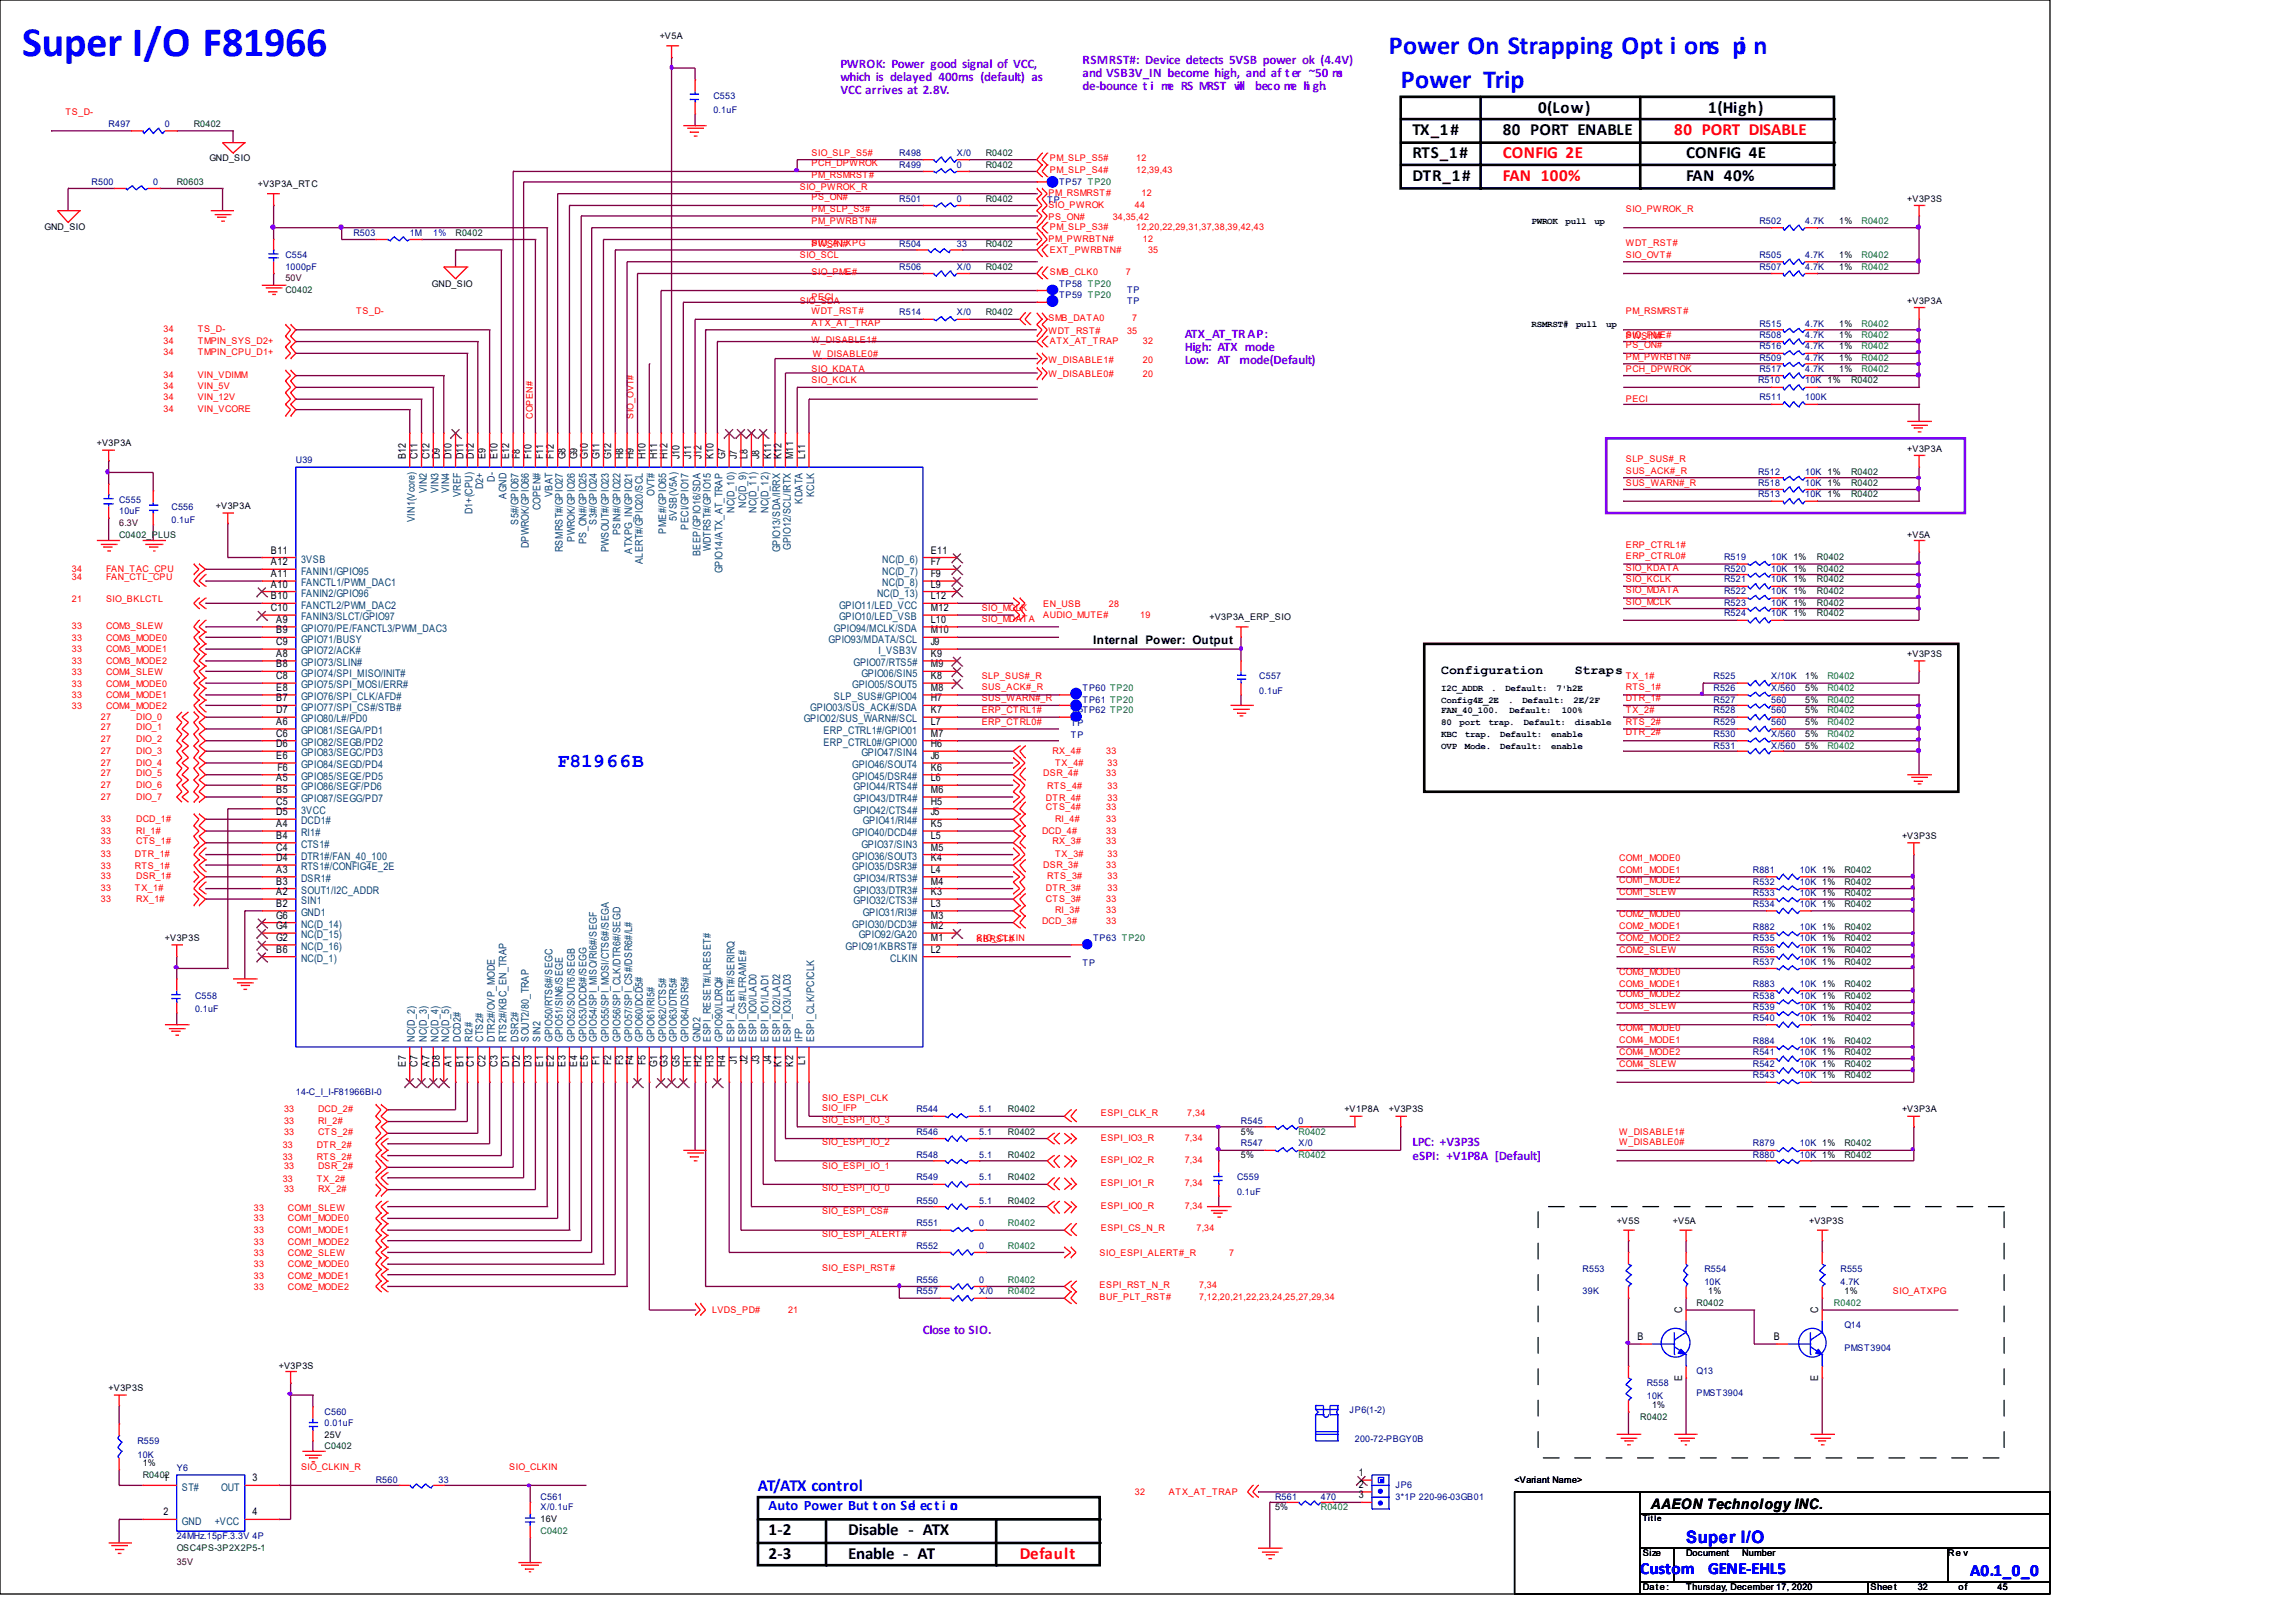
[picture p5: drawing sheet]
<svg xmlns="http://www.w3.org/2000/svg" width="297mm" height="210mm" viewBox="0 0 297 210" stroke-linecap="round" stroke-linejoin="round" font-family="sans-serif">
<defs><g id="words">
<text font-size="5.4" fill="#00f" x="2.9" y="7.3">Super I/O F81966</text>
<g font-size="3.4" fill="#00f">
<text x="179.7" y="6.9">Power On Strapping Opt i ons pi n</text>
<text x="181.2" y="11.3">Power Trip</text>
</g>
<text font-size="2.5" fill="#00f" x="72.1" y="99.2">F81966B</text>
<g font-size="2.2">
<text x="182.7" y="17.4">TX_1#</text>
<text x="194.4" y="17.4">80 PORT ENABLE</text>
<text x="199" y="14.6">0(Low)</text>
<text x="221" y="14.6">1(High)</text>
<text x="182.7" y="20.5">RTS_1#</text>
<text x="182.7" y="23.4">DTR_1#</text>
<text x="218.1" y="20.5">CONFIG 4E</text>
<text x="218.1" y="23.4">FAN 40%</text>
<text x="99.4" y="198.6">1-2</text>
<text x="99.4" y="201.7">2-3</text>
<text x="109.7" y="198.6">Disable - ATX</text>
<text x="109.7" y="201.7">Enable - AT</text>
</g>
<g font-size="2.2" fill="#f00">
<text x="216.6" y="17.4">80 PORT DISABLE</text>
<text x="194.4" y="20.5">CONFIG 2E</text>
<text x="194.4" y="23.4">FAN 100%</text>
<text x="131.9" y="201.7">Default</text>
</g>
<g font-size="2.2" fill="#00f">
<text x="98" y="192.9">AT/ATX control</text>
<text x="212.2" y="203.7">Custom</text>
<text x="218.1" y="199.6">Super I/O</text>
<text x="221" y="203.7">GENE-EHL5</text>
<text x="254.8" y="203.9">A0.1_0_0</text>
</g>
<g font-size="1.9" fill="#00f">
<text x="99.4" y="195.4">Auto Power But t on Sel ect i o</text>
<text x="122.9" y="195.4">n</text>
</g>
<text font-size="1.9" x="213.5" y="195.2">AAEON Technology INC.</text>
<g font-size="1.7" fill="#8000ff">
<text x="108.7" y="8.8">PWROK: Power good signal of VCC,</text>
<text x="108.7" y="10.5">which is delayed 400ms (default) as</text>
<text x="140" y="8.3">RSMRST#: Device detects 5VSB power ok (4.4V)</text>
<text x="140" y="10">and VSB3V_IN become high, and af ter ~50 ms</text>
<text x="140" y="11.7">de-bounce t i me RS MRST w</text>
<text x="160" y="11.7">ill</text>
<text x="162.4" y="11.7">beco me hi gh.</text>
<text x="108.7" y="12.2">VCC arrives at 2.8V.</text>
<text x="153.2" y="43.7">ATX_AT_TRAP:</text>
<text x="153.2" y="45.4">High: ATX mode</text>
<text x="153.2" y="47.1">Low: AT</text>
<text x="160.4" y="47.1">mode(Default)</text>
<text x="182.7" y="148.3">LPC: +V3P3S</text>
<text x="182.7" y="150">eSPI: +V1P8A [Default]</text>
<text x="119.4" y="172.6">Close to SIO.</text>
</g>
<g font-size="1.7">
<text x="186.4" y="87.2">Configuration</text>
<text x="203.7" y="87.2">Straps</text>
</g>
<text font-size="1.5" x="141.4" y="83.3">Internal Power: Output</text>
<g font-size="1.4">
<text x="52.5" y="59.4" transform="rotate(-90 52.5 59.4)">B12</text>
<text x="54" y="59.4" transform="rotate(-90 54 59.4)">C11</text>
<text x="55.5" y="59.4" transform="rotate(-90 55.5 59.4)">C12</text>
<text x="56.9" y="59.4" transform="rotate(-90 56.9 59.4)">D9</text>
<text x="58.4" y="59.4" transform="rotate(-90 58.4 59.4)">D10</text>
<text x="59.9" y="59.4" transform="rotate(-90 59.9 59.4)">D11</text>
<text x="61.3" y="59.4" transform="rotate(-90 61.3 59.4)">D12</text>
<text x="62.8" y="59.4" transform="rotate(-90 62.8 59.4)">E9</text>
<text x="64.3" y="59.4" transform="rotate(-90 64.3 59.4)">E10</text>
<text x="65.9" y="59.4" transform="rotate(-90 65.9 59.4)">E12</text>
<text x="67.2" y="59.4" transform="rotate(-90 67.2 59.4)">F8</text>
<text x="68.7" y="59.4" transform="rotate(-90 68.7 59.4)">F10</text>
<text x="70.3" y="59.4" transform="rotate(-90 70.3 59.4)">F11</text>
<text x="71.6" y="59.4" transform="rotate(-90 71.6 59.4)">F12</text>
<text x="73.2" y="59.4" transform="rotate(-90 73.2 59.4)">G8</text>
<text x="74.7" y="59.4" transform="rotate(-90 74.7 59.4)">G9</text>
<text x="76" y="59.4" transform="rotate(-90 76 59.4)">G10</text>
<text x="77.6" y="59.4" transform="rotate(-90 77.6 59.4)">G11</text>
<text x="79.1" y="59.4" transform="rotate(-90 79.1 59.4)">G12</text>
<text x="80.6" y="59.4" transform="rotate(-90 80.6 59.4)">H8</text>
<text x="82" y="59.4" transform="rotate(-90 82 59.4)">H9</text>
<text x="83.5" y="59.4" transform="rotate(-90 83.5 59.4)">H10</text>
<text x="85" y="59.4" transform="rotate(-90 85 59.4)">H11</text>
<text x="86.4" y="59.4" transform="rotate(-90 86.4 59.4)">H12</text>
<text x="87.9" y="59.4" transform="rotate(-90 87.9 59.4)">J10</text>
<text x="89.4" y="59.4" transform="rotate(-90 89.4 59.4)">J11</text>
<text x="90.8" y="59.4" transform="rotate(-90 90.8 59.4)">J12</text>
<text x="92.3" y="59.4" transform="rotate(-90 92.3 59.4)">K10</text>
<text x="93.8" y="59.4" transform="rotate(-90 93.8 59.4)">G7</text>
<text x="95.3" y="59.4" transform="rotate(-90 95.3 59.4)">J7</text>
<text x="96.7" y="59.4" transform="rotate(-90 96.7 59.4)">L8</text>
<text x="98.2" y="59.4" transform="rotate(-90 98.2 59.4)">J8</text>
<text x="99.7" y="59.4" transform="rotate(-90 99.7 59.4)">K11</text>
<text x="101.1" y="59.4" transform="rotate(-90 101.1 59.4)">K12</text>
<text x="102.6" y="59.4" transform="rotate(-90 102.6 59.4)">M11</text>
<text x="104.1" y="59.4" transform="rotate(-90 104.1 59.4)">L11</text>
<text x="35.1" y="71.6">B11</text>
<text x="120.4" y="71.6">E11</text>
<text x="35.1" y="73.2">A12</text>
<text x="35.1" y="74.7">A11</text>
<text x="35.1" y="76">A10</text>
<text x="35.1" y="77.6">B10</text>
<text x="120.4" y="77.6">L12</text>
<text x="120.4" y="74.7">F9</text>
<text x="120.4" y="73.2">F7</text>
<text x="120.4" y="76">L9</text>
<text x="35.1" y="79.1">C10</text>
<text x="35.7" y="80.6">A9</text>
<text x="35.7" y="82">B9</text>
<text x="35.7" y="83.5">C9</text>
<text x="120.4" y="83.5">J9</text>
<text x="120.4" y="79.1">M12</text>
<text x="120.4" y="82">M10</text>
<text x="120.4" y="80.6">L10</text>
<text x="35.7" y="85">A8</text>
<text x="35.7" y="86.4">B8</text>
<text x="35.7" y="87.9">C8</text>
<text x="35.7" y="89.4">E8</text>
<text x="120.4" y="86.4">M9</text>
<text x="120.4" y="85">K9</text>
<text x="120.4" y="89.4">M8</text>
<text x="120.4" y="87.9">K8</text>
<text x="35.7" y="90.8">B7</text>
<text x="35.7" y="92.3">D7</text>
<text x="35.7" y="93.8">A6</text>
<text x="35.7" y="95.3">C6</text>
<text x="120.4" y="95.3">M7</text>
<text x="120.4" y="93.8">L7</text>
<text x="120.4" y="92.3">K7</text>
<text x="120.4" y="90.8">H7</text>
<text x="35.7" y="96.7">D6</text>
<text x="35.7" y="98.2">E6</text>
<text x="35.7" y="101.1">A5</text>
<text x="35.9" y="99.7">F6</text>
<text x="120.4" y="101.1">L6</text>
<text x="120.4" y="96.7">H6</text>
<text x="120.4" y="99.7">K6</text>
<text x="120.4" y="98.2">J6</text>
<text x="35.7" y="102.6">B5</text>
<text x="35.7" y="104.1">C5</text>
<text x="35.7" y="105.5">D5</text>
<text x="35.7" y="107">A4</text>
<text x="120.4" y="104.1">H5</text>
<text x="120.4" y="102.6">M6</text>
<text x="120.4" y="107">K5</text>
<text x="120.4" y="105.5">J5</text>
<text x="35.7" y="108.5">B4</text>
<text x="35.7" y="110.1">C4</text>
<text x="35.7" y="111.4">D4</text>
<text x="35.7" y="112.9">A3</text>
<text x="120.4" y="112.9">L4</text>
<text x="120.4" y="108.5">L5</text>
<text x="120.4" y="111.4">K4</text>
<text x="120.4" y="110.1">M5</text>
<text x="35.7" y="114.5">B3</text>
<text x="35.7" y="115.8">A2</text>
<text x="35.7" y="117.3">B2</text>
<text x="35.7" y="118.9">G6</text>
<text x="120.4" y="115.8">K3</text>
<text x="120.4" y="114.5">M4</text>
<text x="120.4" y="118.9">M3</text>
<text x="120.4" y="117.3">L3</text>
<text x="35.7" y="120.2">G4</text>
<text x="35.7" y="121.8">G2</text>
<text x="35.7" y="123.3">B6</text>
<text x="120.4" y="123.3">L2</text>
<text x="120.4" y="121.8">M1</text>
<text x="120.4" y="120.2">M2</text>
<text x="77.6" y="137.8" transform="rotate(-90 77.6 137.8)">F1</text>
<text x="79.1" y="137.8" transform="rotate(-90 79.1 137.8)">F2</text>
<text x="80.6" y="137.8" transform="rotate(-90 80.6 137.8)">F3</text>
<text x="82" y="137.8" transform="rotate(-90 82 137.8)">F4</text>
<text x="83.5" y="137.8" transform="rotate(-90 83.5 137.8)">F5</text>
<text x="95.3" y="137.7" transform="rotate(-90 95.3 137.7)">J1</text>
<text x="96.7" y="137.7" transform="rotate(-90 96.7 137.7)">J2</text>
<text x="98.2" y="137.7" transform="rotate(-90 98.2 137.7)">J3</text>
<text x="99.7" y="137.7" transform="rotate(-90 99.7 137.7)">J4</text>
<text x="104.1" y="137.8" transform="rotate(-90 104.1 137.8)">L1</text>
<text x="52.5" y="138" transform="rotate(-90 52.5 138)">E7</text>
<text x="54" y="138" transform="rotate(-90 54 138)">C7</text>
<text x="55.5" y="138" transform="rotate(-90 55.5 138)">A7</text>
<text x="56.9" y="138" transform="rotate(-90 56.9 138)">D8</text>
<text x="58.4" y="138" transform="rotate(-90 58.4 138)">A1</text>
<text x="59.9" y="138" transform="rotate(-90 59.9 138)">B1</text>
<text x="61.3" y="138" transform="rotate(-90 61.3 138)">C1</text>
<text x="62.8" y="138" transform="rotate(-90 62.8 138)">C2</text>
<text x="64.3" y="138" transform="rotate(-90 64.3 138)">C3</text>
<text x="65.9" y="138" transform="rotate(-90 65.9 138)">D1</text>
<text x="67.2" y="138" transform="rotate(-90 67.2 138)">D2</text>
<text x="68.7" y="138" transform="rotate(-90 68.7 138)">D3</text>
<text x="70.3" y="138" transform="rotate(-90 70.3 138)">E1</text>
<text x="71.6" y="138" transform="rotate(-90 71.6 138)">E2</text>
<text x="73.2" y="138" transform="rotate(-90 73.2 138)">E3</text>
<text x="74.7" y="138" transform="rotate(-90 74.7 138)">E4</text>
<text x="76" y="138" transform="rotate(-90 76 138)">E5</text>
<text x="85" y="138" transform="rotate(-90 85 138)">G1</text>
<text x="86.4" y="138" transform="rotate(-90 86.4 138)">G3</text>
<text x="87.9" y="138" transform="rotate(-90 87.9 138)">G5</text>
<text x="89.4" y="138" transform="rotate(-90 89.4 138)">H1</text>
<text x="90.8" y="138" transform="rotate(-90 90.8 138)">H2</text>
<text x="92.3" y="138" transform="rotate(-90 92.3 138)">H3</text>
<text x="93.8" y="138" transform="rotate(-90 93.8 138)">H4</text>
<text x="101.1" y="138" transform="rotate(-90 101.1 138)">K1</text>
<text x="102.6" y="138" transform="rotate(-90 102.6 138)">K2</text>
<text x="211.8" y="173.4">B</text>
<text x="217.6" y="169.8" transform="rotate(-90 217.6 169.8)">C</text>
<text x="229.4" y="173.4">B</text>
<text x="235.2" y="169.8" transform="rotate(-90 235.2 169.8)">C</text>
<text x="217.6" y="178.6" transform="rotate(-90 217.6 178.6)">E</text>
<text x="235.2" y="178.6" transform="rotate(-90 235.2 178.6)">E</text>
<text x="21.2" y="191.7">1</text>
<text x="32.7" y="191.7">3</text>
<text x="175.8" y="191">1</text>
<text x="21.2" y="196.1">2</text>
<text x="32.7" y="196.1">4</text>
<text x="175.8" y="192.5">2</text>
<text x="175.8" y="193.9">3</text>
</g>
<g font-size="1.4" fill="#004080">
<text x="55.2" y="63.8" transform="rotate(-90 55.2 63.8)">VIN2</text>
<text x="56.7" y="63.8" transform="rotate(-90 56.7 63.8)">VIN3</text>
<text x="58.1" y="63.8" transform="rotate(-90 58.1 63.8)">VIN4</text>
<text x="59.6" y="64.3" transform="rotate(-90 59.6 64.3)">VREF</text>
<text x="62.5" y="63.3" transform="rotate(-90 62.5 63.3)">D2+</text>
<text x="64" y="62.3" transform="rotate(-90 64 62.3)">D-</text>
<text x="65.5" y="64.5" transform="rotate(-90 65.5 64.5)">AGND</text>
<text x="71.5" y="64.3" transform="rotate(-90 71.5 64.3)">VBAT</text>
<text x="84.7" y="64.2" transform="rotate(-90 84.7 64.2)">OVT#</text>
<text x="96.5" y="65.7" transform="rotate(-90 96.5 65.7)">NC(D_9)</text>
<text x="103.8" y="65.2" transform="rotate(-90 103.8 65.2)">KDATA</text>
<text x="105.3" y="64.3" transform="rotate(-90 105.3 64.3)">KCLK</text>
<text x="53.7" y="67.6" transform="rotate(-90 53.7 67.6)">VIN1(Vcore)</text>
<text x="61.1" y="66.5" transform="rotate(-90 61.1 66.5)">D1+(CPU)</text>
<text x="67.1" y="67.9" transform="rotate(-90 67.1 67.9)">S5#/GPIO67</text>
<text x="68.4" y="71" transform="rotate(-90 68.4 71)">DPWROK/GPIO66</text>
<text x="69.9" y="66" transform="rotate(-90 69.9 66)">COPEN#</text>
<text x="72.8" y="71.5" transform="rotate(-90 72.8 71.5)">RSMRST#/GPIO27</text>
<text x="74.3" y="70.1" transform="rotate(-90 74.3 70.1)">PWROK/GPIO26</text>
<text x="75.9" y="70.4" transform="rotate(-90 75.9 70.4)">PS_ON#/GPIO25</text>
<text x="77.2" y="67.9" transform="rotate(-90 77.2 67.9)">S3#/GPIO24</text>
<text x="78.7" y="71.5" transform="rotate(-90 78.7 71.5)">PWSOUT#/GPIO23</text>
<text x="80.3" y="69.3" transform="rotate(-90 80.3 69.3)">PSIN#/GPIO22</text>
<text x="81.8" y="71.6" transform="rotate(-90 81.8 71.6)">ATXPG_IN/GPIO21</text>
<text x="86.2" y="69.1" transform="rotate(-90 86.2 69.1)">PME#/GPIO65</text>
<text x="87.5" y="67.4" transform="rotate(-90 87.5 67.4)">5VSB(V5A)</text>
<text x="89.1" y="68.6" transform="rotate(-90 89.1 68.6)">PECI/GPIO17</text>
<text x="90.6" y="72" transform="rotate(-90 90.6 72)">BEEP/GPIO16/SDA</text>
<text x="91.9" y="71.3" transform="rotate(-90 91.9 71.3)">WDTRST#/GPIO15</text>
<text x="95" y="66.4" transform="rotate(-90 95 66.4)">NC(D_10)</text>
<text x="97.9" y="66.4" transform="rotate(-90 97.9 66.4)">NC(D_11)</text>
<text x="99.4" y="66.4" transform="rotate(-90 99.4 66.4)">NC(D_12)</text>
<text x="100.9" y="71.5" transform="rotate(-90 100.9 71.5)">GPIO13/SDA/IRRX</text>
<text x="102.3" y="71.1" transform="rotate(-90 102.3 71.1)">GPIO12/SCL/IRTX</text>
<text x="38.9" y="72.8">3VSB</text>
<text x="38.9" y="74.3">FANIN1/GPIO95</text>
<text x="38.9" y="75.9">FANCTL1/PWM_DAC1</text>
<text x="38.9" y="77.2">FANIN2/GPIO96</text>
<text x="83.1" y="73" transform="rotate(-90 83.1 73)">ALERT#/GPIO20/SCL</text>
<text x="93.5" y="74.2" transform="rotate(-90 93.5 74.2)">GPIO14/ATX_AT_TRAP</text>
<text x="113.5" y="77.2">NC(D_13)</text>
<text x="114.1" y="75.9">NC(D_8)</text>
<text x="114.1" y="74.3">NC(D_7)</text>
<text x="114.1" y="72.8">NC(D_6)</text>
<text x="38.9" y="78.7">FANCTL2/PWM_DAC2</text>
<text x="38.9" y="80.3">FANIN3/SLCT/GPIO97</text>
<text x="38.9" y="81.8">GPIO70/PE/FANCTL3/PWM_DAC3</text>
<text x="38.9" y="83.1">GPIO71/BUSY</text>
<text x="107.2" y="83.1">GPIO93/MDATA/SCL</text>
<text x="107.9" y="81.8">GPIO94/MCLK/SDA</text>
<text x="108.5" y="80.3">GPIO10/LED_VSB</text>
<text x="108.5" y="78.7">GPIO11/LED_VCC</text>
<text x="38.9" y="84.7">GPIO72/ACK#</text>
<text x="38.9" y="86.2">GPIO73/SLIN#</text>
<text x="38.9" y="87.5">GPIO74/SPI_MISO/INIT#</text>
<text x="38.9" y="89.1">GPIO75/SPI_MOSI/ERR#</text>
<text x="110.2" y="89.1">GPIO05/SOUT5</text>
<text x="110.4" y="86.2">GPIO07/RTS5#</text>
<text x="111.4" y="87.5">GPIO06/SIN5</text>
<text x="113.6" y="84.7">I_VSB3V</text>
<text x="38.9" y="90.6">GPIO76/SPI_CLK/AFD#</text>
<text x="38.9" y="91.9">GPIO77/SPI_CS#/STB#</text>
<text x="38.9" y="93.5">GPIO80/L#/PD0</text>
<text x="38.9" y="95">GPIO81/SEGA/PD1</text>
<text x="104" y="93.5">GPIO02/SUS_WARN#/SCL</text>
<text x="104.8" y="91.9">GPIO03/SUS_ACK#/SDA</text>
<text x="106.5" y="95">ERP_CTRL1#/GPIO01</text>
<text x="107.9" y="90.6">SLP_SUS#/GPIO04</text>
<text x="38.9" y="96.5">GPIO82/SEGB/PD2</text>
<text x="38.9" y="97.9">GPIO83/SEGC/PD3</text>
<text x="38.9" y="99.4">GPIO84/SEGD/PD4</text>
<text x="38.9" y="100.9">GPIO85/SEGE/PD5</text>
<text x="106.5" y="96.5">ERP_CTRL0#/GPIO00</text>
<text x="110.2" y="100.9">GPIO45/DSR4#</text>
<text x="110.2" y="99.4">GPIO46/SOUT4</text>
<text x="111.4" y="97.9">GPIO47/SIN4</text>
<text x="38.9" y="102.3">GPIO86/SEGF/PD6</text>
<text x="38.9" y="103.8">GPIO87/SEGG/PD7</text>
<text x="38.9" y="105.3">3VCC</text>
<text x="38.9" y="106.7">DCD1#</text>
<text x="110.4" y="105.3">GPIO42/CTS4#</text>
<text x="110.4" y="103.8">GPIO43/DTR4#</text>
<text x="110.4" y="102.3">GPIO44/RTS4#</text>
<text x="111.6" y="106.7">GPIO41/RI4#</text>
<text x="38.9" y="108.2">RI1#</text>
<text x="38.9" y="109.7">CTS1#</text>
<text x="38.9" y="111.3">DTR1#/FAN_40_100</text>
<text x="38.9" y="112.6">RTS1#/CONFIG4E_2E</text>
<text x="110.2" y="112.6">GPIO35/DSR3#</text>
<text x="110.2" y="111.3">GPIO36/SOUT3</text>
<text x="110.2" y="108.2">GPIO40/DCD4#</text>
<text x="111.4" y="109.7">GPIO37/SIN3</text>
<text x="38.9" y="114.1">DSR1#</text>
<text x="38.9" y="115.7">SOUT1/I2C_ADDR</text>
<text x="38.9" y="117">SIN1</text>
<text x="38.9" y="118.5">GND1</text>
<text x="110.4" y="117">GPIO32/CTS3#</text>
<text x="110.4" y="115.7">GPIO33/DTR3#</text>
<text x="110.4" y="114.1">GPIO34/RTS3#</text>
<text x="111.6" y="118.5">GPIO31/RI3#</text>
<text x="38.9" y="120.1">NC(D_14)</text>
<text x="38.9" y="121.4">NC(D_15)</text>
<text x="38.9" y="122.9">NC(D_16)</text>
<text x="38.9" y="124.5">NC(D_1)</text>
<text x="109.4" y="122.9">GPIO91/KBRST#</text>
<text x="110.2" y="120.1">GPIO30/DCD3#</text>
<text x="111.1" y="121.4">GPIO92/GA20</text>
<text x="115.1" y="124.5">CLKIN</text>
<text x="53.7" y="134.8" transform="rotate(-90 53.7 134.8)">NC(D_2)</text>
<text x="55.2" y="134.8" transform="rotate(-90 55.2 134.8)">NC(D_3)</text>
<text x="56.7" y="134.8" transform="rotate(-90 56.7 134.8)">NC(D_4)</text>
<text x="58.1" y="134.8" transform="rotate(-90 58.1 134.8)">NC(D_5)</text>
<text x="59.6" y="134.8" transform="rotate(-90 59.6 134.8)">DCD2#</text>
<text x="61.1" y="134.8" transform="rotate(-90 61.1 134.8)">RI2#</text>
<text x="62.5" y="134.8" transform="rotate(-90 62.5 134.8)">CTS2#</text>
<text x="64" y="134.8" transform="rotate(-90 64 134.8)">DTR2#/OVP_MODE</text>
<text x="65.5" y="134.8" transform="rotate(-90 65.5 134.8)">RTS2#/KBC_EN_TRAP</text>
<text x="67.1" y="134.8" transform="rotate(-90 67.1 134.8)">DSR2#</text>
<text x="68.4" y="134.8" transform="rotate(-90 68.4 134.8)">SOUT2/80_TRAP</text>
<text x="69.9" y="134.8" transform="rotate(-90 69.9 134.8)">SIN2</text>
<text x="71.5" y="134.8" transform="rotate(-90 71.5 134.8)">GPIO50/RTS6#/SEGC</text>
<text x="72.8" y="134.8" transform="rotate(-90 72.8 134.8)">GPIO51/SIN6/SEGE</text>
<text x="74.3" y="134.8" transform="rotate(-90 74.3 134.8)">GPIO52/SOUT6/SEGB</text>
<text x="75.9" y="134.8" transform="rotate(-90 75.9 134.8)">GPIO53/DCD6#/SEGG</text>
<text x="77.2" y="134.8" transform="rotate(-90 77.2 134.8)">GPIO54/SPI_MISO/RI6#/SEGF</text>
<text x="78.7" y="134.8" transform="rotate(-90 78.7 134.8)">GPIO55/SPI_MOSI/CTS6#/SEGA</text>
<text x="80.3" y="134.8" transform="rotate(-90 80.3 134.8)">GPIO56/SPI_CLK/DTR6#/SEGD</text>
<text x="81.8" y="134.8" transform="rotate(-90 81.8 134.8)">GPIO57/SPI_CS#/DSR6#/L#</text>
<text x="83.1" y="134.8" transform="rotate(-90 83.1 134.8)">GPIO60/DCD5#</text>
<text x="84.7" y="134.8" transform="rotate(-90 84.7 134.8)">GPIO61/RI5#</text>
<text x="86.2" y="134.8" transform="rotate(-90 86.2 134.8)">GPIO62/CTS5#</text>
<text x="87.5" y="134.8" transform="rotate(-90 87.5 134.8)">GPIO63/DTR5#</text>
<text x="89.1" y="134.8" transform="rotate(-90 89.1 134.8)">GPIO64/DSR5#</text>
<text x="90.6" y="134.8" transform="rotate(-90 90.6 134.8)">GND2</text>
<text x="91.9" y="134.8" transform="rotate(-90 91.9 134.8)">ESPI_RESET#/LRESET#</text>
<text x="93.5" y="134.8" transform="rotate(-90 93.5 134.8)">GPIO90/LDRQ#</text>
<text x="95" y="134.8" transform="rotate(-90 95 134.8)">ESPI_ALERT#/SERIRQ</text>
<text x="96.5" y="134.8" transform="rotate(-90 96.5 134.8)">ESPI_CS#/LFRAME#</text>
<text x="97.9" y="134.8" transform="rotate(-90 97.9 134.8)">ESPI_IO0/LAD0</text>
<text x="99.4" y="134.8" transform="rotate(-90 99.4 134.8)">ESPI_IO1/LAD1</text>
<text x="100.9" y="134.8" transform="rotate(-90 100.9 134.8)">ESPI_IO2/LAD2</text>
<text x="102.3" y="134.8" transform="rotate(-90 102.3 134.8)">ESPI_IO3/LAD3</text>
<text x="103.8" y="134.8" transform="rotate(-90 103.8 134.8)">IFP</text>
<text x="105.3" y="134.8" transform="rotate(-90 105.3 134.8)">ESPI_CLK/PCICLK</text>
<text x="23.5" y="197.3">GND</text>
<text x="23.5" y="192.9">ST#</text>
<text x="27.8" y="197.3">+VCC</text>
<text x="28.6" y="192.9">OUT</text>
</g>
<g font-size="1.2">
<text x="85.3" y="5.1">+V5A</text>
<text x="27.1" y="20.8">GND_SIO</text>
<text x="5.8" y="29.8">GND_SIO</text>
<text x="33.4" y="24.2">+V3P3A_RTC</text>
<text x="198.1" y="29">PWROK</text>
<text x="202.5" y="29">pull</text>
<text x="206.2" y="29">up</text>
<text x="237.9" y="29">1%</text>
<text x="246.7" y="26.1">+V3P3S</text>
<text x="237.9" y="33.4">1%</text>
<text x="237.9" y="34.9">1%</text>
<text x="55.9" y="37.1">GND_SIO</text>
<text x="246.7" y="39.3">+V3P3A</text>
<text x="198.1" y="42.3">RSMRST#</text>
<text x="203.9" y="42.3">pull</text>
<text x="207.8" y="42.3">up</text>
<text x="237.9" y="42.3">1%</text>
<text x="237.9" y="45.2">1%</text>
<text x="237.9" y="43.7">1%</text>
<text x="237.9" y="46.7">1%</text>
<text x="237.9" y="48.1">1%</text>
<text x="12.5" y="57.7">+V3P3A</text>
<text x="246.7" y="58.4">+V3P3A</text>
<text x="27.9" y="65.9">+V3P3A</text>
<text x="246.7" y="69.6">+V5A</text>
<text x="156.5" y="80.3">+V3P3A_ERP_SIO</text>
<text x="186.4" y="89.4">I2C_ADDR</text>
<text x="192.9" y="89.4">.</text>
<text x="194.7" y="89.4">Default:</text>
<text x="201.3" y="89.4">7'h2E</text>
<text x="233.5" y="89.4">5%</text>
<text x="233.5" y="87.9">1%</text>
<text x="246.7" y="85">+V3P3S</text>
<text x="186.4" y="93.8">80</text>
<text x="186.4" y="95.3">KBC</text>
<text x="186.4" y="92.3">FAN_40_100.</text>
<text x="186.4" y="90.9">Config4E_2E</text>
<text x="188.8" y="93.8">port</text>
<text x="189.5" y="95.3">trap.</text>
<text x="192.5" y="93.8">trap.</text>
<text x="194.1" y="95.3">Default:</text>
<text x="195.1" y="90.9">.</text>
<text x="195.2" y="92.3">Default:</text>
<text x="196.9" y="90.9">Default:</text>
<text x="197.1" y="93.8">Default:</text>
<text x="200.7" y="95.3">enable</text>
<text x="202" y="92.3">100%</text>
<text x="203.5" y="90.9">2E/2F</text>
<text x="203.7" y="93.8">disable</text>
<text x="233.5" y="93.8">5%</text>
<text x="233.5" y="95.3">5%</text>
<text x="233.5" y="92.3">5%</text>
<text x="233.5" y="90.9">5%</text>
<text x="186.4" y="96.9">OVP</text>
<text x="189.5" y="96.9">Mode.</text>
<text x="194.1" y="96.9">Default:</text>
<text x="200.7" y="96.9">enable</text>
<text x="233.5" y="96.9">5%</text>
<text x="246" y="108.5">+V3P3S</text>
<text x="21.3" y="121.8">+V3P3S</text>
<text x="173.9" y="143.9">+V1P8A</text>
<text x="179.7" y="143.9">+V3P3S</text>
<text x="246" y="143.9">+V3P3A</text>
<text x="160.5" y="146.8">5%</text>
<text x="160.5" y="149.9">5%</text>
<text x="209.1" y="158.3">+V5S</text>
<text x="216.4" y="158.3">+V5A</text>
<text x="234" y="158.3">+V3P3S</text>
<text x="221" y="167.5">1%</text>
<text x="238.6" y="167.5">1%</text>
<text x="36.1" y="177.1">+V3P3S</text>
<text x="14.1" y="180">+V3P3S</text>
<text x="213.7" y="182.2">1%</text>
<text x="18.5" y="189.7">1%</text>
<text x="42" y="186.1">25V</text>
<text x="195.9" y="191.9">&lt;Variant Name&gt;</text>
<text x="69.9" y="196.9">16V</text>
<text x="164.9" y="195.4">5%</text>
<text x="212.5" y="201.3">Size</text>
<text x="218.1" y="201.3">Document</text>
<text x="225.4" y="201.3">Number</text>
<text x="252" y="201.3">Re v</text>
<text x="212.5" y="205.7">Date:</text>
<text x="218.1" y="205.7">Thursday, December 17, 2020</text>
<text x="242" y="205.7">Sheet</text>
<text x="248.1" y="205.7">32</text>
<text x="253.3" y="205.7">of</text>
<text x="258.4" y="205.7">45</text>
</g>
<g font-size="1.2" fill="#f00">
<text x="8.5" y="14.9">TS_D-</text>
<text x="105" y="23">PM_RSMRST#</text>
<text x="105" y="21.5">PCH_DPWROK</text>
<text x="105" y="20.2">SIO_SLP_S5#</text>
<text x="135.8" y="22.4">PM_SLP_S4#</text>
<text x="135.8" y="20.8">PM_SLP_S5#</text>
<text x="147" y="22.4">12,39,43</text>
<text x="147" y="20.8">12</text>
<text x="103.5" y="24.6">SIO_PWROK_R</text>
<text x="105" y="29">PM_PWRBTN#</text>
<text x="105" y="25.9">PS_ON#</text>
<text x="105" y="27.4">PM_SLP_S3#</text>
<text x="135.6" y="25.4">PM_RSMRST#</text>
<text x="135.6" y="26.9">SIO_PWROK</text>
<text x="135.6" y="28.4">PS_ON#</text>
<text x="135.8" y="29.8">PM_SLP_S3#</text>
<text x="143.9" y="28.4">34,35,42</text>
<text x="146.8" y="26.9">44</text>
<text x="147" y="29.8">12,20,22,29,31,37,38,39,42,43</text>
<text x="147.7" y="25.4">12</text>
<text x="210.3" y="27.4">SIO_PWROK_R</text>
<text x="103.5" y="33.4">SIO_SCL</text>
<text x="105" y="31.8">SIO_ATXPG</text>
<text x="105" y="32">PWSIN#</text>
<text x="105" y="35.6">SIO_PME#</text>
<text x="135.6" y="31.3">PM_PWRBTN#</text>
<text x="135.8" y="35.6">SMB_CLK0</text>
<text x="135.8" y="32.7">EXT_PWRBTN#</text>
<text x="145.6" y="35.6">7</text>
<text x="147.8" y="31.3">12</text>
<text x="148.5" y="32.7">35</text>
<text x="210.3" y="31.8">WDT_RST#</text>
<text x="210.3" y="33.4">SIO_OVT#</text>
<text x="46.1" y="40.6">TS_D-</text>
<text x="103.5" y="39.3">SIO_SDA</text>
<text x="105" y="40.6">WDT_RST#</text>
<text x="105" y="38.8">PECI</text>
<text x="135.6" y="41.5">SMB_DATA0</text>
<text x="146.5" y="41.5">7</text>
<text x="210.3" y="40.6">PM_RSMRST#</text>
<text x="21.2" y="43">34</text>
<text x="21.2" y="44.5">34</text>
<text x="21.2" y="45.9">34</text>
<text x="25.6" y="43">TS_D-</text>
<text x="25.6" y="44.5">TMPIN_SYS_D2+</text>
<text x="25.6" y="45.9">TMPIN_CPU_D1+</text>
<text x="105" y="44.4">W_DISABLE1#</text>
<text x="105" y="42.2">ATX_AT_TRAP</text>
<text x="105.2" y="46.2">W_DISABLE0#</text>
<text x="135.6" y="43.2">WDT_RST#</text>
<text x="135.6" y="46.9">W_DISABLE1#</text>
<text x="135.8" y="44.5">ATX_AT_TRAP</text>
<text x="145.8" y="43.2">35</text>
<text x="147.8" y="44.5">32</text>
<text x="147.8" y="46.9">20</text>
<text x="210.3" y="43.9">PWSIN#</text>
<text x="210.3" y="43.7">SIO_PME#</text>
<text x="210.3" y="45">PS_ON#</text>
<text x="210.3" y="46.6">PM_PWRBTN#</text>
<text x="21.2" y="51.8">34</text>
<text x="21.2" y="53.3">34</text>
<text x="21.2" y="48.9">34</text>
<text x="21.2" y="50.3">34</text>
<text x="25.6" y="51.8">VIN_12V</text>
<text x="25.6" y="53.3">VIN_VCORE</text>
<text x="25.6" y="48.9">VIN_VDIMM</text>
<text x="25.6" y="50.3">VIN_5V</text>
<text x="105" y="48.1">SIO_KDATA</text>
<text x="105" y="49.6">SIO_KCLK</text>
<text x="135.6" y="48.8">W_DISABLE0#</text>
<text x="147.8" y="48.8">20</text>
<text x="210.3" y="48.1">PCH_DPWROK</text>
<text x="210.3" y="52">PECI</text>
<text x="68.9" y="54.2" transform="rotate(-90 68.9 54.2)">COPEN#</text>
<text x="82" y="54.2" transform="rotate(-90 82 54.2)">SIO_OVT#</text>
<text x="210.3" y="59.8">SLP_SUS#_R</text>
<text x="210.3" y="61.3">SUS_ACK#_R</text>
<text x="210.3" y="62.8">SUS_WARN#_R</text>
<text x="210.3" y="71">ERP_CTRL1#</text>
<text x="9.3" y="74">34</text>
<text x="9.3" y="75">34</text>
<text x="9.3" y="77.9">21</text>
<text x="13.7" y="74">FAN_TAC_CPU</text>
<text x="13.7" y="75">FAN_CTL_CPU</text>
<text x="13.7" y="77.9">SIO_BKLCTL</text>
<text x="210.3" y="73.8">SIO_KDATA</text>
<text x="210.3" y="75.4">SIO_KCLK</text>
<text x="210.3" y="72.3">ERP_CTRL0#</text>
<text x="210.3" y="76.7">SIO_MDATA</text>
<text x="9.3" y="81.4">33</text>
<text x="9.3" y="83">33</text>
<text x="13.7" y="81.4">COM3_SLEW</text>
<text x="13.7" y="83">COM3_MODE0</text>
<text x="127" y="79.1">SIO_MCLK</text>
<text x="127" y="80.4">SIO_MDATA</text>
<text x="135" y="78.6">EN_USB</text>
<text x="135" y="79.9">AUDIO_MUTE#</text>
<text x="143.4" y="78.6">28</text>
<text x="147.5" y="79.9">19</text>
<text x="210.3" y="78.2">SIO_MCLK</text>
<text x="9.3" y="85.9">33</text>
<text x="9.3" y="84.3">33</text>
<text x="9.3" y="88.9">33</text>
<text x="9.3" y="87.4">33</text>
<text x="13.7" y="85.9">COM3_MODE2</text>
<text x="13.7" y="84.3">COM3_MODE1</text>
<text x="13.7" y="88.9">COM4_MODE0</text>
<text x="13.7" y="87.4">COM4_SLEW</text>
<text x="127" y="89.2">SUS_ACK#_R</text>
<text x="127" y="87.9">SLP_SUS#_R</text>
<text x="210.3" y="89.2">RTS_1#</text>
<text x="210.3" y="87.9">TX_1#</text>
<text x="9.3" y="90.3">33</text>
<text x="9.3" y="91.8">33</text>
<text x="13" y="93.1">27</text>
<text x="13" y="94.5">27</text>
<text x="13.7" y="90.3">COM4_MODE1</text>
<text x="13.7" y="91.8">COM4_MODE2</text>
<text x="17.6" y="93.1">DIO_0</text>
<text x="17.6" y="94.5">DIO_1</text>
<text x="127" y="93.8">ERP_CTRL0#</text>
<text x="127" y="92.3">ERP_CTRL1#</text>
<text x="127" y="90.8">SUS_WARN#_R</text>
<text x="210.3" y="90.8">DTR_1#</text>
<text x="210.3" y="92.3">TX_2#</text>
<text x="210.3" y="93.8">RTS_2#</text>
<text x="210.3" y="95.2">DTR_2#</text>
<text x="13" y="99.1">27</text>
<text x="13" y="100.4">27</text>
<text x="13" y="101.9">27</text>
<text x="13" y="96">27</text>
<text x="13" y="97.5">27</text>
<text x="17.6" y="99.1">DIO_4</text>
<text x="17.6" y="100.4">DIO_5</text>
<text x="17.6" y="101.9">DIO_6</text>
<text x="17.6" y="96">DIO_2</text>
<text x="17.6" y="97.5">DIO_3</text>
<text x="135" y="100.4">DSR_4#</text>
<text x="136.1" y="97.5">RX_4#</text>
<text x="136.5" y="99.1">TX_4#</text>
<text x="143.1" y="100.4">33</text>
<text x="143.1" y="97.5">33</text>
<text x="143.3" y="99.1">33</text>
<text x="13" y="106.3">33</text>
<text x="13" y="107.9">33</text>
<text x="13" y="103.5">27</text>
<text x="17.6" y="106.3">DCD_1#</text>
<text x="17.6" y="107.9">RI_1#</text>
<text x="17.6" y="103.5">DIO_7</text>
<text x="134.8" y="107.9">DCD_4#</text>
<text x="135.3" y="104.8">CTS_4#</text>
<text x="135.3" y="103.6">DTR_4#</text>
<text x="135.5" y="102.1">RTS_4#</text>
<text x="136.5" y="106.3">RI_4#</text>
<text x="143.1" y="104.8">33</text>
<text x="143.1" y="106.3">33</text>
<text x="143.1" y="107.9">33</text>
<text x="143.3" y="103.6">33</text>
<text x="143.3" y="102.1">33</text>
<text x="13" y="109.2">33</text>
<text x="13" y="113.8">33</text>
<text x="13" y="110.9">33</text>
<text x="13" y="112.4">33</text>
<text x="17.4" y="110.9">DTR_1#</text>
<text x="17.4" y="112.4">RTS_1#</text>
<text x="17.6" y="109.2">CTS_1#</text>
<text x="17.6" y="113.8">DSR_1#</text>
<text x="135" y="112.3">DSR_3#</text>
<text x="135.5" y="113.8">RTS_3#</text>
<text x="136.1" y="109.2">RX_3#</text>
<text x="136.5" y="110.9">TX_3#</text>
<text x="143.1" y="112.3">33</text>
<text x="143.1" y="109.2">33</text>
<text x="143.3" y="113.8">33</text>
<text x="143.3" y="110.9">33</text>
<text x="209.5" y="112.9">COM1_MODE1</text>
<text x="209.5" y="111.4">COM1_MODE0</text>
<text x="13" y="116.7">33</text>
<text x="13" y="115.3">33</text>
<text x="17.4" y="115.3">TX_1#</text>
<text x="17.6" y="116.7">RX_1#</text>
<text x="134.8" y="119.5">DCD_3#</text>
<text x="135.3" y="116.7">CTS_3#</text>
<text x="135.3" y="115.3">DTR_3#</text>
<text x="136.5" y="118.2">RI_3#</text>
<text x="143.1" y="116.7">33</text>
<text x="143.1" y="118.2">33</text>
<text x="143.1" y="119.5">33</text>
<text x="143.3" y="115.3">33</text>
<text x="209.5" y="115.8">COM1_SLEW</text>
<text x="209.5" y="114.3">COM1_MODE2</text>
<text x="209.5" y="118.7">COM2_MODE0</text>
<text x="126.3" y="121.8">SIO_CLKIN</text>
<text x="126.3" y="121.9">KBRST#</text>
<text x="209.5" y="120.2">COM2_MODE1</text>
<text x="209.5" y="121.8">COM2_MODE2</text>
<text x="209.5" y="123.3">COM2_SLEW</text>
<text x="209.5" y="130.6">COM3_SLEW</text>
<text x="209.5" y="127.7">COM3_MODE1</text>
<text x="209.5" y="129">COM3_MODE2</text>
<text x="209.5" y="126.2">COM3_MODE0</text>
<text x="209.5" y="135">COM4_MODE1</text>
<text x="209.5" y="136.5">COM4_MODE2</text>
<text x="209.5" y="133.4">COM4_MODE0</text>
<text x="36.7" y="143.9">33</text>
<text x="41.1" y="143.9">DCD_2#</text>
<text x="106.3" y="142.4">SIO_ESPI_CLK</text>
<text x="106.3" y="143.8">SIO_IFP</text>
<text x="209.5" y="138">COM4_SLEW</text>
<text x="36.6" y="148.5">33</text>
<text x="36.7" y="145.5">33</text>
<text x="36.7" y="146.8">33</text>
<text x="41" y="148.5">DTR_2#</text>
<text x="41.1" y="145.5">RI_2#</text>
<text x="41.1" y="146.8">CTS_2#</text>
<text x="106.3" y="145.3">SIO_ESPI_IO_3</text>
<text x="106.3" y="148.2">SIO_ESPI_IO_2</text>
<text x="142.4" y="144.4">ESPI_CLK_R</text>
<text x="142.4" y="147.7">ESPI_IO3_R</text>
<text x="153.2" y="147.7">7,34</text>
<text x="153.6" y="144.4">7,34</text>
<text x="209.5" y="148.2">W_DISABLE0#</text>
<text x="209.5" y="146.8">W_DISABLE1#</text>
<text x="36.6" y="150">33</text>
<text x="36.6" y="152.9">33</text>
<text x="36.7" y="151.2">33</text>
<text x="36.7" y="154.3">33</text>
<text x="41" y="150">RTS_2#</text>
<text x="41" y="152.9">TX_2#</text>
<text x="41.1" y="151.2">DSR_2#</text>
<text x="41.1" y="154.3">RX_2#</text>
<text x="106.3" y="151.2">SIO_ESPI_IO_1</text>
<text x="106.3" y="154.1">SIO_ESPI_IO_0</text>
<text x="142.4" y="153.4">ESPI_IO1_R</text>
<text x="142.4" y="150.5">ESPI_IO2_R</text>
<text x="153.2" y="153.4">7,34</text>
<text x="153.2" y="150.5">7,34</text>
<text x="32.9" y="158">33</text>
<text x="32.9" y="159.5">33</text>
<text x="32.9" y="161">33</text>
<text x="32.9" y="156.6">33</text>
<text x="37.3" y="158">COM1_MODE0</text>
<text x="37.3" y="159.5">COM1_MODE1</text>
<text x="37.3" y="161">COM1_MODE2</text>
<text x="37.3" y="156.6">COM1_SLEW</text>
<text x="106.3" y="160">SIO_ESPI_ALERT#</text>
<text x="106.3" y="157.1">SIO_ESPI_CS#</text>
<text x="142.4" y="156.5">ESPI_IO0_R</text>
<text x="142.4" y="159.3">ESPI_CS_N_R</text>
<text x="153.2" y="156.5">7,34</text>
<text x="154.8" y="159.3">7,34</text>
<text x="32.9" y="163.9">33</text>
<text x="32.9" y="167">33</text>
<text x="32.9" y="162.6">33</text>
<text x="32.9" y="165.4">33</text>
<text x="37.3" y="163.9">COM2_MODE0</text>
<text x="37.3" y="167">COM2_MODE2</text>
<text x="37.3" y="162.6">COM2_SLEW</text>
<text x="37.3" y="165.4">COM2_MODE1</text>
<text x="106.3" y="164.4">SIO_ESPI_RST#</text>
<text x="142.2" y="166.6">ESPI_RST_N_R</text>
<text x="142.2" y="162.6">SIO_ESPI_ALERT#_R</text>
<text x="155.1" y="166.6">7,34</text>
<text x="159" y="162.6">7</text>
<text x="244.9" y="167.5">SIO_ATXPG</text>
<text x="92.1" y="169.8">LVDS_PD#</text>
<text x="101.9" y="169.8">21</text>
<text x="142.2" y="168.1">BUF_PLT_RST#</text>
<text x="155.1" y="168.1">7,12,20,21,22,23,24,25,27,29,34</text>
<text x="38.9" y="190.2">SIO_CLKIN_R</text>
<text x="65.9" y="190.2">SIO_CLKIN</text>
<text x="146.8" y="193.4">32</text>
<text x="151.2" y="193.4">ATX_AT_TRAP</text>
</g>
<g font-size="1.2" fill="#000080">
<text x="14.1" y="16.4">R497</text>
<text x="21.3" y="16.4">0</text>
<text x="92.3" y="12.9">C553</text>
<text x="92.3" y="14.6">0.1uF</text>
<text x="11.9" y="23.9">R500</text>
<text x="19.8" y="23.9">0</text>
<text x="116.3" y="21.7">R499</text>
<text x="116.3" y="20.2">R498</text>
<text x="123.8" y="21.7">0</text>
<text x="123.8" y="20.2">X/0</text>
<text x="137" y="23.9">TP57 TP20</text>
<text x="116.3" y="26.1">R501</text>
<text x="123.8" y="26.1">0</text>
<text x="135.5" y="26.2">TP</text>
<text x="227.6" y="29">R502</text>
<text x="233.5" y="29">4.7K</text>
<text x="36.9" y="33.4">C554</text>
<text x="36.9" y="34.9">1000pF</text>
<text x="45.7" y="30.5">R503</text>
<text x="53" y="30.5">1M</text>
<text x="116.3" y="32">R504</text>
<text x="116.3" y="34.9">R506</text>
<text x="123.8" y="32">33</text>
<text x="123.8" y="34.9">X/0</text>
<text x="227.6" y="33.4">R505</text>
<text x="227.6" y="34.9">R507</text>
<text x="233.5" y="33.4">4.7K</text>
<text x="233.5" y="34.9">4.7K</text>
<text x="116.3" y="40.8">R514</text>
<text x="123.8" y="40.8">X/0</text>
<text x="137" y="38.6">TP59 TP20</text>
<text x="137" y="37.1">TP58 TP20</text>
<text x="145.8" y="39.3">TP</text>
<text x="145.8" y="37.9">TP</text>
<text x="227.6" y="42.3">R515</text>
<text x="227.6" y="45.2">R516</text>
<text x="227.6" y="43.7">R508</text>
<text x="227.6" y="46.7">R509</text>
<text x="233.5" y="42.3">4.7K</text>
<text x="233.5" y="45.2">4.7K</text>
<text x="233.5" y="43.7">4.7K</text>
<text x="233.5" y="46.7">4.7K</text>
<text x="227.4" y="49.6">R510</text>
<text x="227.6" y="48.1">R517</text>
<text x="227.6" y="51.8">R511</text>
<text x="233.5" y="48.1">4.7K</text>
<text x="233.5" y="51.8">100K</text>
<text x="233.5" y="49.6">10K 1%</text>
<text x="38.3" y="59.9">U39</text>
<text x="15.4" y="65">C555</text>
<text x="227.4" y="62.8">R518</text>
<text x="227.4" y="64.3">R513</text>
<text x="227.4" y="61.5">R512</text>
<text x="233.5" y="62.8">10K 1%</text>
<text x="233.5" y="64.3">10K 1%</text>
<text x="233.5" y="61.5">10K 1%</text>
<text x="15.4" y="66.5">10uF</text>
<text x="22.2" y="66">C556</text>
<text x="22.2" y="67.7">0.1uF</text>
<text x="223" y="75.4">R521</text>
<text x="223" y="76.9">R522</text>
<text x="223" y="74">R520</text>
<text x="223" y="72.5">R519</text>
<text x="229.1" y="75.4">10K 1%</text>
<text x="229.1" y="76.9">10K 1%</text>
<text x="229.1" y="74">10K 1%</text>
<text x="229.1" y="72.5">10K 1%</text>
<text x="223" y="78.4">R523</text>
<text x="223" y="79.8">R524</text>
<text x="229.1" y="78.4">10K 1%</text>
<text x="229.1" y="79.8">10K 1%</text>
<text x="140" y="89.4">TP60 TP20</text>
<text x="162.9" y="87.9">C557</text>
<text x="162.9" y="89.7">0.1uF</text>
<text x="221.7" y="89.4">R526</text>
<text x="221.7" y="87.9">R525</text>
<text x="229.1" y="89.4">X/560</text>
<text x="229.1" y="87.9">X/10K</text>
<text x="138.5" y="92.5">TPTP62 TP20</text>
<text x="138.5" y="94">TP</text>
<text x="138.5" y="95.5">TP</text>
<text x="140" y="90.9">TP61 TP20</text>
<text x="221.7" y="93.8">R529</text>
<text x="221.7" y="95.3">R530</text>
<text x="221.7" y="92.3">R528</text>
<text x="221.7" y="90.9">R527</text>
<text x="229.1" y="93.8">560</text>
<text x="229.1" y="95.3">X/560</text>
<text x="229.1" y="92.3">560</text>
<text x="229.1" y="90.9">560</text>
<text x="221.7" y="96.9">R531</text>
<text x="229.1" y="96.9">X/560</text>
<text x="226.7" y="112.9">R881</text>
<text x="232.8" y="112.9">10K 1%</text>
<text x="226.7" y="114.5">R532</text>
<text x="226.7" y="117.3">R534</text>
<text x="226.7" y="116">R533</text>
<text x="232.8" y="114.5">10K 1%</text>
<text x="232.8" y="117.3">10K 1%</text>
<text x="232.8" y="116">10K 1%</text>
<text x="140" y="125">TP</text>
<text x="141.4" y="121.8">TP63 TP20</text>
<text x="226.7" y="124.8">R537</text>
<text x="226.7" y="120.4">R882</text>
<text x="226.7" y="121.8">R535</text>
<text x="226.7" y="123.3">R536</text>
<text x="232.8" y="124.8">10K 1%</text>
<text x="232.8" y="120.4">10K 1%</text>
<text x="232.8" y="121.8">10K 1%</text>
<text x="232.8" y="123.3">10K 1%</text>
<text x="25.2" y="129.2">C558</text>
<text x="25.2" y="130.9">0.1uF</text>
<text x="226.7" y="127.7">R883</text>
<text x="226.7" y="130.7">R539</text>
<text x="226.7" y="129.2">R538</text>
<text x="232.8" y="127.7">10K 1%</text>
<text x="232.8" y="130.7">10K 1%</text>
<text x="232.8" y="129.2">10K 1%</text>
<text x="226.7" y="136.5">R541</text>
<text x="226.7" y="135.1">R884</text>
<text x="226.7" y="132.1">R540</text>
<text x="232.8" y="136.5">10K 1%</text>
<text x="232.8" y="135.1">10K 1%</text>
<text x="232.8" y="132.1">10K 1%</text>
<text x="38.3" y="141.7">14-C_I_I-F81966BI-0</text>
<text x="118.5" y="143.9">R544</text>
<text x="126.7" y="143.9">5.1</text>
<text x="226.7" y="139.5">R543</text>
<text x="226.7" y="138">R542</text>
<text x="232.8" y="139.5">10K 1%</text>
<text x="232.8" y="138">10K 1%</text>
<text x="118.5" y="146.8">R546</text>
<text x="118.5" y="149.9">R548</text>
<text x="126.7" y="146.8">5.1</text>
<text x="126.7" y="149.9">5.1</text>
<text x="160.5" y="145.5">R545</text>
<text x="160.5" y="148.3">R547</text>
<text x="168" y="145.5">0</text>
<text x="168" y="148.3">X/0</text>
<text x="226.7" y="148.3">R879</text>
<text x="226.7" y="149.9">R880</text>
<text x="232.8" y="148.3">10K 1%</text>
<text x="232.8" y="149.9">10K 1%</text>
<text x="118.5" y="152.7">R549</text>
<text x="118.5" y="155.8">R550</text>
<text x="126.7" y="152.7">5.1</text>
<text x="126.7" y="155.8">5.1</text>
<text x="160" y="152.7">C559</text>
<text x="160" y="154.6">0.1uF</text>
<text x="118.5" y="158.7">R551</text>
<text x="118.5" y="161.5">R552</text>
<text x="126.7" y="158.7">0</text>
<text x="126.7" y="161.5">0</text>
<text x="118.5" y="165.9">R556</text>
<text x="118.5" y="167.5">R557</text>
<text x="126.7" y="165.9">0</text>
<text x="126.7" y="167.5">X/0</text>
<text x="204.7" y="164.6">R553</text>
<text x="204.7" y="167.5">39K</text>
<text x="220.5" y="164.6">R554</text>
<text x="220.5" y="166.3">10K</text>
<text x="238.1" y="164.6">R555</text>
<text x="238.1" y="166.3">4.7K</text>
<text x="238.6" y="171.9">Q14</text>
<text x="213" y="179.3">R558</text>
<text x="219.5" y="177.8">Q13</text>
<text x="238.6" y="174.8">PMST3904</text>
<text x="42" y="183">C560</text>
<text x="42" y="184.6">0.01uF</text>
<text x="174.6" y="182.9">JP6(1-2)</text>
<text x="213" y="181">10K</text>
<text x="219.5" y="180.7">PMST3904</text>
<text x="17.8" y="186.8">R559</text>
<text x="17.8" y="188.6">10K</text>
<text x="22.9" y="190.3">Y6</text>
<text x="48.6" y="191.9">R560</text>
<text x="56.7" y="191.9">33</text>
<text x="175.3" y="186.6">200-72-PBGY0B</text>
<text x="69.9" y="194.1">C561</text>
<text x="69.9" y="195.4">X/0.1uF</text>
<text x="164.9" y="194.1">R561</text>
<text x="170.9" y="194.1">470</text>
<text x="180.5" y="192.5">JP6</text>
<text x="180.5" y="194.1">3*1P 220-96-03GB01</text>
<text x="22.9" y="199.1">24MHz.15pF.3.3V 4P</text>
</g>
<g font-size="1.2" fill="#004000">
<text x="25.1" y="16.4">R0402</text>
<text x="22.9" y="23.9">R0603</text>
<text x="127.5" y="21.7">R0402</text>
<text x="127.5" y="20.2">R0402</text>
<text x="127.5" y="26.1">R0402</text>
<text x="58.9" y="30.5">R0402</text>
<text x="127.5" y="32">R0402</text>
<text x="127.5" y="34.9">R0402</text>
<text x="36.9" y="37.9">C0402</text>
<text x="127.5" y="40.8">R0402</text>
<text x="239.4" y="49.6">R0402</text>
<text x="239.4" y="62.8">R0402</text>
<text x="239.4" y="64.3">R0402</text>
<text x="239.4" y="61.5">R0402</text>
<text x="15.4" y="69.6">C0402_PLUS</text>
<text x="235" y="75.4">R0402</text>
<text x="235" y="76.9">R0402</text>
<text x="235" y="74">R0402</text>
<text x="235" y="72.5">R0402</text>
<text x="235" y="78.4">R0402</text>
<text x="235" y="79.8">R0402</text>
<text x="238.6" y="112.9">R0402</text>
<text x="238.6" y="114.5">R0402</text>
<text x="238.6" y="117.3">R0402</text>
<text x="238.6" y="116">R0402</text>
<text x="238.6" y="124.8">R0402</text>
<text x="238.6" y="120.4">R0402</text>
<text x="238.6" y="121.8">R0402</text>
<text x="238.6" y="123.3">R0402</text>
<text x="238.6" y="127.7">R0402</text>
<text x="238.6" y="130.7">R0402</text>
<text x="238.6" y="129.2">R0402</text>
<text x="238.6" y="136.5">R0402</text>
<text x="238.6" y="135.1">R0402</text>
<text x="238.6" y="132.1">R0402</text>
<text x="130.4" y="143.9">R0402</text>
<text x="238.6" y="139.5">R0402</text>
<text x="238.6" y="138">R0402</text>
<text x="130.4" y="146.8">R0402</text>
<text x="130.4" y="149.9">R0402</text>
<text x="238.6" y="148.3">R0402</text>
<text x="238.6" y="149.9">R0402</text>
<text x="130.4" y="152.7">R0402</text>
<text x="130.4" y="155.8">R0402</text>
<text x="219.5" y="169">R0402</text>
<text x="212.2" y="183.7">R0402</text>
<text x="18.5" y="191.2">R0402</text>
<text x="42" y="187.5">C0402</text>
<text x="22.9" y="200.7">OSC4PS-3P2X2P5-1</text>
</g>
<g font-size="1.2" fill="#008000">
<text x="240.8" y="29">R0402</text>
<text x="240.8" y="33.4">R0402</text>
<text x="240.8" y="34.9">R0402</text>
<text x="240.8" y="42.3">R0402</text>
<text x="240.8" y="45.2">R0402</text>
<text x="240.8" y="43.7">R0402</text>
<text x="240.8" y="46.7">R0402</text>
<text x="240.8" y="48.1">R0402</text>
<text x="236.4" y="87.9">R0402</text>
<text x="236.4" y="89.4">R0402</text>
<text x="236.4" y="93.8">R0402</text>
<text x="236.4" y="95.3">R0402</text>
<text x="236.4" y="92.3">R0402</text>
<text x="236.4" y="90.9">R0402</text>
<text x="236.4" y="96.9">R0402</text>
<text x="168" y="146.8">R0402</text>
<text x="168" y="149.9">R0402</text>
<text x="130.4" y="158.7">R0402</text>
<text x="130.4" y="161.5">R0402</text>
<text x="130.4" y="165.9">R0402</text>
<text x="130.4" y="167.5">R0402</text>
<text x="237.2" y="169">R0402</text>
<text x="170.9" y="195.4">R0402</text>
<text x="69.9" y="198.5">C0402</text>
</g>
<text font-size="1.2" fill="#00f" x="56" y="30.5">1%</text>
<g font-size="1.2" fill="#400000">
<text x="36.9" y="36.4">50V</text>
<text x="15.4" y="68.1">6.3V</text>
<text x="22.9" y="202.5">35V</text>
</g>
<text font-size="1" x="212.5" y="196.8">Tit le</text>
</g></defs>
<path d="M0 0h265.2v206.2h-265.2zM195.9 193h16.3v13.2h-16.3zM212.2 193h53v2.9h-53zM212.2 195.9h53v4.4h-53zM212.2 200.3h4.4v4.4h-4.4zM212.2 204.7h29.4v1.5h-29.4zM216.6 200.3h35.4v4.4h-35.4zM241.6 204.7h23.6v1.5h-23.6zM252 200.3h13.2v4.4h-13.2z" fill="none" stroke="#000" stroke-width=".17"/>
<path d="M181.2 12.5h56v11.9h-56zM181.2 18.5h56M181.2 15.4h56M191.5 12.5v11.9M212.2 12.5v11.9M181.2 21.3h56M184.2 83.3h69.1v19.1h-69.1zM98 193.7h44.2v8.8h-44.2zM98 199.6h44.2M98 196.6h44.2M106.8 196.6v5.9M128.9 196.6v5.9" fill="none" stroke="#000" stroke-width=".34"/>
<g fill="#000">
<circle cx="237.2" cy="18.5" r=".17"/>
<circle cx="237.2" cy="15.4" r=".17"/>
<circle cx="191.5" cy="24.4" r=".17"/>
<circle cx="212.2" cy="24.4" r=".17"/>
<circle cx="237.2" cy="21.3" r=".17"/>
<circle cx="142.2" cy="199.6" r=".17"/>
<circle cx="142.2" cy="196.6" r=".17"/>
<circle cx="106.8" cy="202.5" r=".17"/>
<circle cx="128.9" cy="202.5" r=".17"/>
</g>
<path d="M207.8 56.7h46.4v9.7h-46.4z" fill="none" stroke="#8000ff" stroke-width=".34"/>
<path d="M199 156.1h60.2v32.5h-60.2z" fill="none" stroke="#000" stroke-width=".17" stroke-dasharray="2 2 2 2 2 2 2 2"/>
<path d="M248.2 45.7v-1.5" fill="none" stroke="#800040" stroke-width=".17" stroke-dasharray="2 2 2 2 2 2 2 2" stroke-linecap="butt"/>
<g fill="#f0f" stroke="#f0f" stroke-width=".17">
<path d="M248 45.4h.2l.2 .2-.2 .1h-.2l-.1-.1z" fill-rule="evenodd"/>
<path d="M248 91.2l.2-.1 .2 .2-.2 .1h-.2l-.1-.1z" fill-rule="evenodd"/>
<path d="M248 95.6l.2-.1 .2 .2-.2 .1h-.2l-.1-.1z" fill-rule="evenodd"/>
<path d="M248 42.6l.2-.1 .2 .2-.2 .1h-.2l-.1-.1z" fill-rule="evenodd"/>
<path d="M248 47l.2-.1 .2 .2-.2 .1h-.2l-.1-.1z" fill-rule="evenodd"/>
<path d="M248 77.1l.2-.1 .2 .2-.2 .2-.2-.1-.1-.1z" fill-rule="evenodd"/>
<path d="M157.4 145.7l.2-.1 .2 .2-.2 .2-.2-.1-.1-.1z" fill-rule="evenodd"/>
<path d="M116.2 166.2l.1-.1 .2 .1v.3l-.2 .1-.1-.1z" fill-rule="evenodd"/>
<path d="M160.4 83.7h.1h.1v.4l-.1 .1-.1-.1z" fill-rule="evenodd"/>
<path d="M86.7 8.5h.2h.1v.4l-.1 .1-.2-.1z" fill-rule="evenodd"/>
<path d="M102.9 21.9l.1-.1 .3 .2-.3 .2-.1-.1-.1-.1z" fill-rule="evenodd"/>
<path d="M22.6 125h.2l.2 .1-.2 .2h-.2l-.1-.2z" fill-rule="evenodd"/>
<path d="M13.8 60.9l.1-.1 .1 .1v.3l-.1 .1-.1-.1z" fill-rule="evenodd"/>
<path d="M37.3 180.2h.2l.3 .1-.3 .2h-.2v-.2z" fill-rule="evenodd"/>
<path d="M248 72.7l.2-.1 .2 .2-.2 .2-.2-.1-.1-.1z" fill-rule="evenodd"/>
<path d="M248 74.2h.2l.2 .1-.2 .2h-.2l-.1-.2z" fill-rule="evenodd"/>
<path d="M248 78.6h.2l.2 .1-.2 .2h-.2l-.1-.2z" fill-rule="evenodd"/>
<path d="M248 61.7l.2-.1 .2 .2-.2 .2-.2-.1-.1-.1z" fill-rule="evenodd"/>
<path d="M210.4 173.6h.2l.2 .1-.2 .2h-.2l-.1-.2z" fill-rule="evenodd"/>
<path d="M157.4 148.6l.2-.1 .2 .2-.2 .1h-.2l-.1-.1z" fill-rule="evenodd"/>
<path d="M247.3 117.6l.1-.1 .1 .1v.3l-.1 .1-.1-.1z" fill-rule="evenodd"/>
<path d="M247.3 136.7h.1h.1v.4l-.1 .1-.1-.1z" fill-rule="evenodd"/>
<path d="M247.3 138.3l.1-.1 .1 .1v.3l-.1 .1-.1-.1z" fill-rule="evenodd"/>
<path d="M247.3 122l.1-.1 .1 .1v.4h-.1h-.1z" fill-rule="evenodd"/>
<path d="M247.3 123.5l.1-.1 .1 .1v.4l-.1 .1-.1-.1z" fill-rule="evenodd"/>
<path d="M247.3 132.3l.1-.1 .1 .1v.4l-.1 .1-.1-.1z" fill-rule="evenodd"/>
<path d="M247.3 113.2l.1-.1 .1 .1v.3l-.1 .1-.1-.1z" fill-rule="evenodd"/>
<path d="M247.3 127.9l.1-.1 .1 .1v.4l-.1 .1-.1-.1z" fill-rule="evenodd"/>
<circle cx="248.2" cy="44.1" r=".25"/>
<circle cx="248.2" cy="94.2" r=".25"/>
<circle cx="220.1" cy="89.7" r=".17"/>
<circle cx="248.2" cy="92.7" r=".25"/>
<circle cx="248.2" cy="97.1" r=".25"/>
<circle cx="248.2" cy="29.4" r=".25"/>
<circle cx="248.2" cy="33.8" r=".25"/>
<circle cx="248.2" cy="48.5" r=".25"/>
<circle cx="248.2" cy="75.8" r=".25"/>
<circle cx="35.3" cy="29.4" r=".25"/>
<circle cx="44.1" cy="29.4" r=".25"/>
<circle cx="68.4" cy="192.2" r=".17"/>
<circle cx="248.2" cy="63.2" r=".25"/>
<circle cx="247.4" cy="114.8" r=".17"/>
<circle cx="247.4" cy="116.3" r=".17"/>
<circle cx="247.4" cy="125.1" r=".17"/>
<circle cx="247.4" cy="129.5" r=".17"/>
<circle cx="247.4" cy="131.1" r=".17"/>
<circle cx="247.4" cy="148.7" r=".17"/>
<circle cx="247.4" cy="120.7" r=".17"/>
<circle cx="247.4" cy="135.5" r=".17"/>
</g>
<g fill="none" stroke="#800040" stroke-width=".17">
<path d="M6.6 16.9h.1M6.6 16.9h10.3M22.9 16.9h.1M22.9 16.9h7.2M30.1 16.9h.1M30.1 16.9v1.6M86.9 8.8h.1M86.9 7.5h.1M86.9 8.8h3v1.5M86.9 7.5v48.5M89.9 16.3h.1M89.9 10.3h.1"/>
<path d="M89.9 14.7v1.6M8.8 24.4h.1M8.8 24.4h5.9M8.8 24.4v2.9M20.7 24.4h.1M20.7 24.4h8.1M28.8 24.4h.1M28.8 24.4v2.9M35.4 26.6h.1M35.4 29.5h.1M35.4 35.4h.1M35.4 29.5h35.4"/>
<path d="M35.4 26.6v4.4M35.4 35.4v1.5M44.2 31h.1M44.2 29.5h.1M44.2 31h4.4M44.2 29.5v1.5M54.5 31h.1M54.5 31h14.8M58.9 32.3h.1M58.9 32.3v2.2M58.9 32.3h6M64.9 32.3h.1"/>
<path d="M64.9 32.3v23.7M66.4 22.2h.1M66.4 22.2v33.8M66.4 22.2h53M67.7 23.5h.1M67.7 23.5v32.5M67.7 23.5h66.4M69.3 31h.1M69.3 31v25M70.8 29.5h.1M70.8 29.5v26.5M72.1 25.1h.1"/>
<path d="M72.1 25.1v30.9M72.1 25.1h62M73.7 26.6h.1M73.7 26.6v29.4M73.7 26.6h45.7M75.2 27.9h.1M75.2 27.9v28.1M75.2 27.9h58.9M76.5 29.5h.1M76.5 29.5h57.6M76.5 29.5v26.5M78.1 31h.1"/>
<path d="M78.1 31v25M78.1 31h56M79.6 32.3h.1M79.6 32.3v23.7M79.6 32.3h38.9M81.1 33.9h.1M81.1 33.9h53M81.1 33.9v22.1M82.5 35.4h.1M82.5 35.4h36.9M82.5 35.4v20.6M85.5 37.6h.1"/>
<path d="M85.5 37.6v18.4M85.5 37.6h48.6M88.4 39.1h.1M88.4 39.1h45.7M88.4 39.1v16.9M103.1 20.7h.1M103.1 22.2h.1M103.1 20.7v1.5M103.1 20.7h16.3M119.4 35.4h.1M119.4 26.6h.1M124.5 32.3h.1"/>
<path d="M124.5 32.3h9.6M125.3 22.2h.1M125.3 20.7h.1M125.3 35.4h8.8M125.3 26.6h8.8M125.3 22.2h8.8M125.3 20.7h8.8M134.1 39.1h.1M134.1 35.4h.1M134.1 33.9h.1M134.1 31h.1M134.1 27.9h.1"/>
<path d="M134.1 29.5h.1M134.1 26.6h.1M134.1 25.1h.1M134.1 23.5h.1M134.1 37.6h.1M210 33.9h.1M210 35.4h.1M210 29.5h19.1M210 33.9h19.1M210 35.4h19.1M229.1 29.5h.1M235 29.5h.1"/>
<path d="M235 33.9h.1M235 35.4h.1M235 29.5h13.2M235 33.9h13.2M248.2 27.9h.1M248.2 33.9h.1M248.2 27.9v7.5h-13.2M14.1 59.6h.1M14.1 59.6v3.1M38.3 53h.1M38.3 42.7h.1M38.3 45.7h.1"/>
<path d="M38.3 50.1h.1M38.3 48.6h.1M38.3 51.6h.1M38.3 44.2h.1M38.3 42.7h25M38.3 44.2h23.5M38.3 45.7h22.2M38.3 48.6h19.1M38.3 50.1h17.7M38.3 53h14.7M38.3 51.6h16.2M53 53h.1"/>
<path d="M53 53v3M54.5 51.6h.1M54.5 51.6v4.4M56 50.1h.1M56 50.1v5.9M57.4 48.6h.1M57.4 48.6v7.4M60.5 45.7h.1M60.5 45.7v10.3M61.8 44.2h.1M61.8 44.2v11.8M63.3 42.7h.1"/>
<path d="M63.3 42.7v13.3M84 47.1h.1M84 47.1v8.9M89.9 41.3h.1M89.9 41.3v14.7M89.9 41.3h29.5M91.3 42.7h.1M91.3 42.7h42.8M91.3 42.7v13.3M92.8 44.2h.1M92.8 44.2h41.3M92.8 44.2v11.8"/>
<path d="M100.2 46.4h.1M100.2 46.4v9.6M100.2 46.4h33.9M101.6 56h.1M103.1 50.1h.1M103.1 50.1h31M103.1 50.1v5.9M104.6 51.6h.1M104.6 51.6v4.4M104.6 51.6h29.5M119.4 41.3h.1M125.3 41.3h6.6"/>
<path d="M131.9 41.3h.1M134.1 46.4h.1M134.1 50.1h.1M134.1 51.6h.1M134.1 48.3h.1M134.1 48.3h-32.5v7.7M210 42.7h.1M210 44.2h.1M210 45.7h.1M210 47.1h.1M210 48.6h.1M210 42.7h19.1"/>
<path d="M210 44.2h19.1M210 45.7h19.1M210 47.1h19.1M210 48.6h19.1M210 50.1h19.1M210 52.3h19.1M229.1 50.1h.1M229.1 52.3h.1M235 42.7h.1M235 44.2h.1M235 45.7h.1M235 47.1h.1"/>
<path d="M235 48.6h.1M235 42.7h13.2M235 45.7h13.2M235 47.1h13.2M235 48.6h13.2M235 50.1h13.2M235 52.3h13.2M248.2 42.7h.1M248.2 45.7h.1M248.2 47.1h.1M248.2 50.1h.1M248.2 48.6h.1"/>
<path d="M248.2 52.3h.1M248.2 41.3h.1M248.2 41.3v2.9h-13.2M248.2 45.7v4.4M248.2 52.3v2.2M14.1 61.1h.1M14.1 67.1h.1M14.1 61.1h5.7v2.4M14.1 67.1v2.8M19.8 63.5h.1M19.8 69.9h.1M19.8 67.9v2"/>
<path d="M26.6 73.7h.1M26.6 75.2h.1M26.6 78.1h.1M26.6 78.1h7.3M26.6 73.7h7.3M26.6 75.2h7.3M29.5 67.7h.1M29.5 72.1h.1M29.5 67.7v4.4M29.5 72.1h4.4M123.8 78.1h.1M123.8 78.1h7.3"/>
<path d="M123.8 79.6h7.3M131.1 79.6h.1M210 75.9h.1M210 77.4h.1M210 74.3h.1M210 78.7h.1M210 63.3h.1M210 61.8h.1M210 64.9h.1M210 75.9h14.7M210 77.4h14.7M210 74.3h14.7"/>
<path d="M210 73h14.7M210 78.7h14.7M210 63.3h19.1M210 61.8h19.1M210 64.9h19.1M224.7 73h.1M230.6 75.9h.1M230.6 77.4h.1M230.6 74.3h.1M230.6 78.7h.1M230.6 75.9h17.6M230.6 77.4h17.6"/>
<path d="M230.6 74.3h17.6M230.6 73h17.6M230.6 78.7h17.6M235 61.8h.1M235 63.3h.1M235 64.9h.1M235 63.3h13.2M235 61.8h13.2M235 64.9h13.2M248.2 75.9h.1M248.2 73h.1M248.2 71.5h.1"/>
<path d="M248.2 74.3h.1M248.2 78.7h.1M248.2 77.4h.1M248.2 60.5h.1M248.2 63.3h.1M248.2 64.9h.1M248.2 60.5v4.4M248.2 71.5v8.8h-17.6M26.6 86.9h.1M26.6 88.4h.1M26.6 89.9h.1M26.6 91.3h.1"/>
<path d="M26.6 81.1h.1M26.6 82.5h.1M26.6 84h.1M26.6 85.5h.1M26.6 98.7h.1M26.6 92.8h.1M26.6 94.3h.1M26.6 95.8h.1M26.6 97.2h.1M26.6 94.3h7.3M26.6 89.9h7.3M26.6 91.3h7.3"/>
<path d="M26.6 92.8h7.3M26.6 95.8h7.3M26.6 97.2h7.3M26.6 88.4h7.3M26.6 84h7.3M26.6 81.1h7.3M26.6 82.5h7.3M26.6 98.7h7.3M26.6 86.9h7.3M26.6 85.5h7.3M123.8 95.8h.1M123.8 94.3h.1"/>
<path d="M123.8 84h.1M123.8 92.8h.1M123.8 91.3h.1M123.8 89.9h.1M123.8 81.1h.1M123.8 82.5h.1M123.8 98.7h.1M123.8 97.2h.1M123.8 94.3h13.2M123.8 89.9h13.2M123.8 91.3h13.2M123.8 92.8h13.2"/>
<path d="M123.8 95.8h13.2M123.8 97.2h7.3M123.8 84h36.7M123.8 81.1h13.2M123.8 82.5h13.2M123.8 98.7h7.3M160.5 82.5h.1M160.5 91.3h.1M160.5 84h.1M160.5 82.5v3M160.5 89.9v1.4M210 91.3h.1"/>
<path d="M210 89.9h.1M210 92.8h.1M210 94.3h.1M210 95.8h.1M210 97.2h.1M210 80.3h.1M210 94.3h14.7M210 89.9h14.7M210 91.3h14.7M210 92.8h14.7M210 95.8h14.7M210 97.2h14.7"/>
<path d="M210 80.3h14.7M220.3 88.4h.1M220.3 89.9h.1M220.3 88.4h4.4M220.3 88.4v1.5M230.6 94.3h.1M230.6 89.9h.1M230.6 92.8h.1M230.6 91.3h.1M230.6 95.8h.1M230.6 97.2h.1M230.6 88.4h.1"/>
<path d="M230.6 80.3h.1M230.6 94.3h17.6M230.6 89.9h17.6M230.6 91.3h17.6M230.6 92.8h17.6M230.6 95.8h17.6M230.6 97.2h17.6M248.2 91.3h.1M248.2 97.2h.1M248.2 92.8h.1M248.2 89.9h.1M248.2 95.8h.1"/>
<path d="M248.2 94.3h.1M248.2 86.9h.1M248.2 86.9v1.5h-17.6M248.2 89.9v10.3M26.6 106h.1M26.6 107.5h.1M26.6 109.1h.1M26.6 110.6h.1M26.6 111.9h.1M26.6 113.5h.1M26.6 115h.1M26.6 116.3h.1"/>
<path d="M26.6 100.2h.1M26.6 101.6h.1M26.6 103.1h.1M26.6 106h7.3M26.6 107.5h7.3M26.6 109.1h7.3M26.6 110.6h7.3M26.6 111.9h7.3M26.6 113.5h7.3M26.6 115h7.3M26.6 116.3h7.3M26.6 103.1h7.3"/>
<path d="M26.6 101.6h7.3M26.6 100.2h7.3M29.5 104.6h.1M29.5 104.6v20.7M29.5 104.6h4.4M31.7 117.9h.1M31.7 117.9v8.8M31.7 117.9h2.2M123.8 119.4h.1M123.8 117.9h.1M123.8 116.3h.1M123.8 115h.1"/>
<path d="M123.8 113.5h.1M123.8 111.9h.1M123.8 110.6h.1M123.8 109.1h.1M123.8 107.5h.1M123.8 106h.1M123.8 104.6h.1M123.8 103.1h.1M123.8 101.6h.1M123.8 100.2h.1M123.8 106h7.3M123.8 107.5h7.3"/>
<path d="M123.8 109.1h7.3M123.8 110.6h7.3M123.8 111.9h7.3M123.8 113.5h7.3M123.8 115h7.3M123.8 116.3h7.3M123.8 117.9h7.3M123.8 104.6h7.3M123.8 119.4h7.3M123.8 103.1h7.3M123.8 101.6h7.3M123.8 100.2h7.3"/>
<path d="M209.1 117.9h.1M209.1 115h.1M209.1 116.3h.1M209.1 113.5h.1M209.1 113.5h19.3M209.1 115h19.3M209.1 116.3h19.3M209.1 117.9h19.3M234.2 117.9h.1M234.2 115h.1M234.2 116.3h.1M234.2 113.5h13.4"/>
<path d="M234.2 115h13.4M234.2 116.3h13.4M234.2 117.9h13.4M247.6 113.5h.1M247.6 115h.1M247.6 116.3h.1M247.6 110.6v29.4h-13.4M22.9 125.3h.1M22.9 132.6h.1M22.9 123.8v2.9M22.9 131.1v1.5M22.9 125.3h6.6"/>
<path d="M29.5 125.3h.1M123.8 123.8h.1M123.8 122.3h.1M123.8 123.8h14.7M123.8 122.3h14.7M209.1 137h.1M209.1 138.5h.1M209.1 122.3h.1M209.1 123.8h.1M209.1 125.3h.1M209.1 132.6h.1M209.1 129.7h.1"/>
<path d="M209.1 131.1h.1M209.1 120.7h.1M209.1 128.2h.1M209.1 135.5h.1M209.1 123.8h19.3M209.1 122.3h19.3M209.1 125.3h19.3M209.1 137h19.3M209.1 138.5h19.3M209.1 132.6h19.3M209.1 129.7h19.3M209.1 131.1h19.3"/>
<path d="M209.1 120.7h19.3M209.1 128.2h19.3M209.1 135.5h19.3M234.2 137h.1M234.2 138.5h.1M234.2 122.3h.1M234.2 123.8h.1M234.2 125.3h.1M234.2 132.6h.1M234.2 129.7h.1M234.2 131.1h.1M234.2 120.7h.1"/>
<path d="M234.2 128.2h.1M234.2 123.8h13.4M234.2 122.3h13.4M234.2 125.3h13.4M234.2 137h13.4M234.2 138.5h13.4M234.2 132.6h13.4M234.2 129.7h13.4M234.2 131.1h13.4M234.2 120.7h13.4M234.2 128.2h13.4M234.2 135.5h13.4"/>
<path d="M247.6 135.5h.1M247.6 120.7h.1M247.6 137h.1M247.6 138.5h.1M247.6 122.3h.1M247.6 123.8h.1M247.6 129.7h.1M247.6 131.1h.1M247.6 128.2h.1M50.1 143.6h.1M50.1 145.1h.1M50.1 146.6h.1"/>
<path d="M50.1 148h.1M50.1 149.5h.1M50.1 151h.1M50.1 152.4h.1M50.1 153.9h.1M50.1 156.1h.1M50.1 157.6h.1M50.1 159.2h.1M50.1 156.1h20.7M50.1 159.2h23.6M58.9 140h.1M58.9 140v3.6h-8.8"/>
<path d="M60.5 140h.1M60.5 140v5.1h-10.4M61.8 140h.1M61.8 140v6.6h-11.7M63.3 140h.1M63.3 140v8h-13.2M64.9 140h.1M64.9 140v9.5h-14.8M66.4 140h.1M66.4 140v11h-16.3M67.7 140h.1M67.7 140v12.4h-17.6"/>
<path d="M69.3 140h.1M69.3 140v13.9h-19.2M70.8 156.1h.1M70.8 140v16.1M72.1 140h.1M72.1 140v17.6h-22M73.7 159.2h.1M73.7 140v19.2M75.2 140h.1M75.2 140v20.5h-25.1M76.5 140h.1M76.5 140v22.1h-26.4"/>
<path d="M78.1 140v23.6M79.6 140h.1M79.6 140v24.9h-29.5M81.1 140v26.5M84 140h.1M84 140v29.5h5.9M89.9 140h.1M89.9 140v8.8M91.3 140h.1M91.3 140v26.5M94.3 140h.1M94.3 140v22.1"/>
<path d="M95.8 140h.1M95.8 159.2h.1M95.8 140v19.2M95.8 159.2h25.8M97.2 140h.1M97.2 156.1h.1M97.2 140v16.1M97.2 156.1h23.5M98.7 140h.1M98.7 153.2h.1M98.7 140v13.2M98.7 153.2h22"/>
<path d="M100.2 140h.1M100.2 150.2h.1M100.2 140v10.2M100.2 150.2h20.5M101.6 140h.1M101.6 147.3h.1M101.6 140v7.3M101.6 147.3h19.1M103.1 140h.1M103.1 145.8h.1M103.1 140v5.8M103.1 145.8h60.5"/>
<path d="M104.6 144.4h.1M104.6 140h.1M104.6 144.4h16.1M104.6 140v4.4M126.7 144.4h.1M126.7 147.3h.1M126.7 150.2h.1M126.7 153.2h.1M126.7 156.1h.1M126.7 144.4h11M126.7 147.3h8.8M126.7 150.2h8.8"/>
<path d="M126.7 153.2h8.8M126.7 156.1h8.8M127.5 159.2h.1M127.5 159.2h10.2M157.6 148.8h.1M157.6 145.8h.1M157.6 156.1h.1M157.6 148.8h6M157.6 145.8v4.4M157.6 154.8v1.3M169.5 145.8h.1M169.5 148.8h.1"/>
<path d="M169.5 145.8h5.8M181.2 145.8h.1M181.2 145.8v3h-11.7M209.1 140h.1M209.1 150.2h.1M209.1 148.8h.1M209.1 148.8h19.3M209.1 150.2h19.3M209.1 140h19.3M234.2 140h.1M234.2 148.8h.1M234.2 150.2h.1"/>
<path d="M234.2 148.8h13.4M247.6 145.8h.1M247.6 148.8h.1M247.6 145.8v4.4h-13.4M37.6 179h.1M37.6 179v17.6h-1.5M50.1 160.5h.1M50.1 162.1h.1M50.1 163.6h.1M50.1 164.9h.1M50.1 166.5h.1M50.1 166.5h31"/>
<path d="M50.1 163.6h28M78.1 163.6h.1M81.1 166.5h.1M89.9 169.5h.1M91.3 166.5h.1M91.3 166.5h30.3M94.3 162.1h.1M94.3 162.1h27.3M116.3 168h.1M116.3 166.5h.1M116.3 168h5.3M116.3 166.5v1.5"/>
<path d="M127.5 162.1h.1M127.5 166.5h.1M127.5 168h.1M127.5 162.1h10.2M127.5 166.5h10.2M127.5 168h10.2M210.7 173.9h.1M210.7 168h.1M210.7 160.5h.1M210.7 160.5v1.6M210.7 168v8.8M210.7 173.9h1.5"/>
<path d="M218.1 160.5h.1M218.1 168h.1M218.1 169.5h.1M218.1 178.3h.1M218.1 160.5v1.6M218.1 168v1.5M218.1 178.3v7.3M218.1 169.5h8.8M226.9 169.5h.1M226.9 173.9h.1M226.9 169.5v4.4M226.9 173.9h2.9"/>
<path d="M235.7 169.5h.1M235.7 160.5h.1M235.7 168h.1M235.7 178.3h.1M235.7 169.5h17.6M235.7 160.5v1.6M235.7 168v1.5M235.7 178.3v7.3M15.4 196.6h.1M15.4 192.2h.1M15.4 184.2h.1M15.4 181.9v2.3"/>
<path d="M15.4 190.2v2M15.4 196.6v3M15.4 196.6h3.1M15.4 192.2h3.1M36.1 192.2h.1M36.1 196.6h.1M36.1 192.2h15.5M37.6 180.5h.1M37.6 180.5h2.9M40.5 187.8h.1M40.5 180.5h.1M40.5 180.5v1.5"/>
<path d="M40.5 186.4v1.4M57.4 192.2h18.5M68.6 192.2h.1M68.6 194.4h.1M68.6 192.2v2.2M68.6 199v3.2M162.7 193h.1M162.7 193h13.4M164.3 194.4h.1M164.3 194.4h2.2M164.3 194.4v5.9M172.4 194.4h.1"/>
<path d="M172.4 194.4h3.7M210.7 182.7h.1M210.7 182.7v2.9M68.6 202.2h.1"/>
</g>
<g fill="none" stroke="#f00" stroke-width=".17">
<path d="M28.8 18.5h.1M28.8 18.5h2.9M28.8 18.5l1.3 1.3M30.1 19.8h.1M31.7 18.5h.1M31.7 18.5l-1.6 1.3M86.2 5.9h1.5M86.9 7.5h.1M86.9 5.9v1.6M87.7 5.9h.1M88.4 16.3h2.9M88.9 16.6h2"/>
<path d="M89.2 17.1h.1M89.2 17.1h1.2M89.7 17.6h.4M89.9 10.3h.1M89.9 14.7h.1M89.9 10.3v1.6M89.9 13.2v1.5M90.1 17.6h.1M90.9 16.6h.1M91.3 16.3h.1M134.8 19.8h.1M134.8 19.8l-.7 .9 .7 .6"/>
<path d="M135.5 19.8h.1M135.5 19.8l-.7 .9 .7 .6M7.5 27.3h.1M7.5 27.3h2.8M7.5 27.3l1.3 1.5M8.8 28.8h.1M10.3 27.3h.1M10.3 27.3l-1.5 1.5M27.3 27.3h2.8M27.8 27.8h2M28.1 28.1h.1M28.1 28.1h1.2"/>
<path d="M28.6 28.6h.4M29 28.6h.1M29.8 27.8h.1M30.1 27.3h.1M33.9 36.9h3M34.4 37.3h2M34.5 25.1h1.6M34.7 37.8h.1M34.7 37.8h1.2M35.2 38.1h.4M35.4 26.6h.1M35.4 35.4h.1"/>
<path d="M35.4 31h.1M35.4 25.1v1.5M35.4 31v1.3M35.4 33.9v1.5M35.6 38.1h.1M36.1 25.1h.1M36.4 37.3h.1M36.9 36.9h.1M48.6 31h.1M48.6 31h1.5M53 31h1.5M54.5 31h.1"/>
<path d="M57.4 34.5h.1M57.4 34.5h3.1M57.4 34.5l1.5 1.6M58.9 36.1h.1M60.5 34.5h.1M60.5 34.5l-1.6 1.6M118.5 32.3h.1M118.5 32.3h1.6M119.4 22.2h.1M119.4 26.6h.1M119.4 20.7h.1M119.4 26.6h1.3"/>
<path d="M119.4 22.2h1.3M119.4 20.7h1.3M122.9 32.3h1.6M123.8 26.6h1.5M123.8 22.2h1.5M123.8 20.7h1.5M124.5 32.3h.1M125.3 22.2h.1M125.3 26.6h.1M125.3 20.7h.1M134.1 30.1h.1M134.1 31.7h.1"/>
<path d="M134.1 24.4h.1M134.1 25.7h.1M134.1 27.3h.1M134.1 28.8h.1M134.1 39.1h.1M134.1 30.1l.7 .9-.7 .7M134.1 24.4l.7 .7-.7 .6M134.1 25.7l.7 .9-.7 .7M134.1 27.3l.7 .6-.7 .9M134.1 39.1h1.4M134.8 34.5h.1M134.8 36.1h.1"/>
<path d="M134.8 30.1h.1M134.8 31.7h.1M134.8 28.8h.1M134.8 21.3h.1M134.8 22.9h.1M134.8 24.4h.1M134.8 25.7h.1M134.8 27.3h.1M134.8 33.2h.1M134.8 34.5l-.7 .9 .7 .7M134.8 30.1l.7 .9-1.4 1.3 .7 .9M134.8 28.8l-.7 .7 .7 .6"/>
<path d="M134.8 21.3l-.7 .9 .7 .7M134.8 24.4l.7 .7-.7 .6M134.8 25.7l.7 .9-.7 .7M134.8 27.3l.7 .6-.7 .9M135.5 36.1h.1M135.5 34.5h.1M135.5 30.1h.1M135.5 28.8h.1M135.5 22.9h.1M135.5 21.3h.1M135.5 33.2h.1M135.5 31.7h.1"/>
<path d="M135.5 34.5l-.7 .9 .7 .7M135.5 28.8l-.7 .7 .7 .6M135.5 21.3l-.7 .9 .7 .7M135.5 31.7l-.7 .6 .7 .9M229.1 33.9h.1M229.1 35.4h.1M229.1 33.9h1.5M229.1 35.4h1.5M233.5 33.9h1.5M233.5 35.4h1.5M235 33.9h.1M235 35.4h.1"/>
<path d="M247.6 39.8h1.3M247.6 26.6h1.3M248.2 27.9h.1M248.2 26.6v1.3M248.2 39.8v1.5M248.9 39.8h.1M248.9 26.6h.1M13.2 58.3h1.5M14.1 59.6h.1M14.1 58.3v1.3M14.7 58.3h.1M36.9 43.5h.1"/>
<path d="M36.9 42h.1M36.9 52.3h.1M36.9 50.8h.1M36.9 53.8h.1M36.9 49.3h.1M36.9 47.9h.1M36.9 44.9h.1M36.9 46.4h.1M36.9 42l.7 .7-.7 .8M36.9 50.8l.7 .8-.7 .7M36.9 52.3l.7 .7-.7 .8M36.9 47.9l.7 .7-.7 .7"/>
<path d="M36.9 49.3l.7 .8-.7 .7M36.9 43.5l.7 .7-.7 .7M36.9 44.9l.7 .8-.7 .7M37.6 42h.1M37.6 43.5h.1M37.6 50.8h.1M37.6 52.3h.1M37.6 53.8h.1M37.6 47.9h.1M37.6 49.3h.1M37.6 44.9h.1M37.6 46.4h.1"/>
<path d="M37.6 42l.7 .7-.7 .8M37.6 50.8l.7 .8-.7 .7M37.6 52.3l.7 .7-.7 .8M37.6 47.9l.7 .7-.7 .7M37.6 49.3l.7 .8-.7 .7M37.6 43.5l.7 .7-.7 .7M37.6 44.9l.7 .8-.7 .7M53 56h.1M53 56v4.5M54.5 56h.1M54.5 56v4.5M56 56h.1"/>
<path d="M56 56v4.5M57.4 56h.1M57.4 56v4.5M58.9 56h.1M58.9 56v4.5M60.5 56h.1M60.5 56v4.5M61.8 56h.1M61.8 56v4.5M63.3 56h.1M63.3 56v4.5M64.9 56h.1"/>
<path d="M64.9 56v4.5M66.4 56h.1M66.4 56v4.5M67.7 56h.1M67.7 56v4.5M69.3 56h.1M69.3 56v4.5M70.8 56h.1M70.8 56v4.5M72.1 56h.1M72.1 56v4.5M73.7 56h.1"/>
<path d="M73.7 56v4.5M75.2 56h.1M75.2 56v4.5M76.5 56h.1M76.5 56v4.5M78.1 56h.1M78.1 56v4.5M79.6 56h.1M79.6 56v4.5M81.1 56h.1M81.1 56v4.5M82.5 56h.1"/>
<path d="M82.5 56v4.5M84 56h.1M84 56v4.5M85.5 56h.1M85.5 56v4.5M86.9 56h.1M86.9 56v4.5M88.4 56h.1M88.4 56v4.5M89.9 56h.1M89.9 56v4.5M91.3 56h.1"/>
<path d="M91.3 56v4.5M92.8 56h.1M92.8 56v4.5M94.3 56h.1M94.3 56v4.5M95.8 56h.1M95.8 56v4.5M97.2 56h.1M97.2 56v4.5M98.7 56h.1M98.7 56v4.5M100.2 56h.1"/>
<path d="M100.2 56v4.5M101.6 56h.1M101.6 56v4.5M103.1 56h.1M103.1 56v4.5M104.6 56h.1M104.6 56v4.5M119.4 41.3h.1M119.4 41.3h1.3M123.8 41.3h1.5M125.3 41.3h.1M132.6 40.5h.1"/>
<path d="M132.6 42h.1M132.6 40.5l-.7 .8 .7 .7M133.3 42h.1M133.3 40.5h.1M133.3 40.5l-.7 .8 .7 .7M134.1 42h.1M134.1 43.5h.1M134.1 45.7h.1M134.1 47.1h.1M134.1 47.6h.1M134.1 49.1h.1M134.1 42l.7 .7-.7 .8"/>
<path d="M134.1 40.5l.7 .8M134.1 45.7l.7 .7-.7 .7M134.1 47.6l.7 .7-.7 .8M134.8 43.5h.1M134.8 44.9h.1M134.8 42h.1M134.8 41.3h.1M134.8 45.7h.1M134.8 47.1h.1M134.8 47.6h.1M134.8 49.1h.1M134.8 43.5l-.7 .7 .7 .7"/>
<path d="M134.8 42l.7 .7-.7 .8M134.8 41.3l-.7 .7M134.8 40.5l.7 .8M134.8 45.7l.7 .7-.7 .7M134.8 47.6l.7 .7-.7 .8M135.5 44.9h.1M135.5 43.5h.1M135.5 41.3h.1M135.5 43.5l-.7 .7 .7 .7M135.5 41.3l-.7 .7M229.1 42.7h.1M229.1 45.7h.1"/>
<path d="M229.1 48.6h.1M229.1 50.1h.1M229.1 42.7h1.5M229.1 45.7h1.5M229.1 48.6h1.5M229.1 50.1h1.5M233.5 42.7h1.5M233.5 45.7h1.5M233.5 48.6h1.5M233.5 50.1h1.5M235 42.7h.1M235 45.7h.1"/>
<path d="M235 48.6h.1M235 50.1h.1M246.7 54.5h3.1M247.2 55h2.1M247.6 55.4h.1M247.6 55.4h1.2M247.6 58.9h1.3M248.1 55.9h.3M248.2 41.3h.1M248.2 58.9v1.6M248.4 55.9h.1M248.9 58.9h.1"/>
<path d="M249.3 55h.1M249.8 54.5h.1M12.5 69.9h2.9M13 70.4h2.1M13.4 70.8h.1M13.4 70.8h1.2M13.9 71.3h.3M14.2 71.3h.1M15.1 70.4h.1M15.4 69.9h.1M18.5 69.9h2.8M18.8 70.4h2.2"/>
<path d="M19.3 70.8h.1M19.3 70.8h1.2M19.8 63.5h.1M19.8 67.9h.1M19.8 71.3h.2M19.8 63.5v1.5M19.8 66.4v1.5M20 71.3h.1M21 70.4h.1M21.3 69.9h.1M25.1 74.3h.1M25.1 73h.1"/>
<path d="M25.1 73l.6 .7-.6 .6M25.7 73h.1M25.7 74.3h.1M25.7 75.9h.1M25.7 78.7h.1M25.7 77.4h.1M25.7 73l.9 .7-.9 .6M25.7 74.3l-.6 .9 .6 .7M25.7 77.4l-.6 .7 .6 .6M26.6 75.9h.1M26.6 74.3h.1M26.6 78.7h.1"/>
<path d="M26.6 77.4h.1M26.6 74.3l-.9 .9 .9 .7M26.6 77.4l-.9 .7 .9 .6M28.8 66.4h1.3M29.5 67.7h.1M29.5 66.4v1.3M30.1 66.4h.1M33.9 72.1h.1M33.9 73.7h.1M33.9 75.2h.1M33.9 76.5h.1M33.9 78.1h.1"/>
<path d="M33.9 79.6h.1M33.9 79.6h4.4M33.9 78.1h4.4M33.9 72.1h4.4M33.9 73.7h4.4M33.9 75.2h4.4M33.9 76.5h4.4M119.4 79.6h4.4M119.4 78.1h4.4M119.4 72.1h4.4M119.4 73.7h4.4M119.4 75.2h4.4"/>
<path d="M119.4 76.5h4.4M123.8 79.6h.1M123.8 78.1h.1M123.8 75.2h.1M123.8 73.7h.1M123.8 76.5h.1M123.8 72.1h.1M131.1 77.4h.1M131.1 78.7h.1M131.1 77.4l.8 .7-.8 .6M131.1 78.7l.8 .9-.8 .7M131.9 77.4h.1"/>
<path d="M131.9 78.7h.1M131.9 77.4l.7 .7-.7 .6M131.9 78.7l.7 .9-.7 .7M224.7 78.7h.1M224.7 75.9h.1M224.7 78.7h1.4M224.7 75.9h1.4M229.1 63.3h.1M229.1 78.7h1.5M229.1 75.9h1.5M229.1 63.3h1.5M230.6 78.7h.1"/>
<path d="M230.6 75.9h.1M233.5 63.3h1.5M235 63.3h.1M247.6 69.9h1.3M248.2 71.5h.1M248.2 60.5h.1M248.2 69.9v1.6M248.9 69.9h.1M22.9 98.7h.1M22.9 92.8h.1M22.9 94.3h.1M22.9 95.8h.1"/>
<path d="M22.9 97.2h.1M22.9 98.7l.6 .7-.6 .8M22.9 97.2l.6 .8-.6 .7M22.9 92.8l.6 .7-.6 .8M22.9 95.8l.6 .7-.6 .7M22.9 94.3l.6 .7-.6 .8M23.5 98.7h.1M23.5 92.8h.1M23.5 94.3h.1M23.5 95.8h.1M23.5 97.2h.1M23.5 98.7l.9 .7-.9 .8"/>
<path d="M23.5 97.2l.9 .8-.9 .7M23.5 92.8l.9 .7-.9 .8M23.5 92.1l-.6 .7M23.5 94.3l.9 .7-.9 .8M23.5 95.8l.9 .7-.9 .7M24.4 92.1l-.9 .7M25.1 99.4h.1M25.1 98h.1M25.1 93.5h.1M25.1 92.1h.1M25.1 95h.1M25.1 96.5h.1"/>
<path d="M25.1 98l.6 .7-.6 .7M25.1 95l.6 .8-.6 .7M25.1 99.4l.6 .8-.6 .7M25.1 92.1l.6 .7-.6 .7M25.1 93.5l.6 .8-.6 .7M25.1 96.5l.6 .7-.6 .8M25.7 98h.1M25.7 99.4h.1M25.7 92.1h.1M25.7 93.5h.1M25.7 95h.1M25.7 96.5h.1"/>
<path d="M25.7 84.7h.1M25.7 86.2h.1M25.7 83.3h.1M25.7 80.3h.1M25.7 81.8h.1M25.7 87.7h.1M25.7 89.1h.1M25.7 90.6h.1M25.7 98l.9 .7-.9 .7M25.7 99.4l.9 .8-.9 .7M25.7 96.5l.9 .7-.9 .8M25.7 92.1l.9 .7-.9 .7"/>
<path d="M25.7 93.5l.9 .8-.9 .7M25.7 95l.9 .8-.9 .7M25.7 84.7l-.6 .8 .6 .7M25.7 83.3l-.6 .7 .6 .7M25.7 80.3l-.6 .8 .6 .7M25.7 81.8l-.6 .7 .6 .8M25.7 87.7l-.6 .7 .6 .7M25.7 89.1l-.6 .8 .6 .7M25.7 90.6l-.6 .7 .6 .8M25.7 86.2l-.6 .7 .6 .8M26.6 84.7h.1M26.6 86.2h.1"/>
<path d="M26.6 83.3h.1M26.6 80.3h.1M26.6 81.8h.1M26.6 87.7h.1M26.6 89.1h.1M26.6 90.6h.1M26.6 92.1h.1M26.6 89.1l-.9 .8 .9 .7M26.6 84.7l-.9 .8 .9 .7M26.6 83.3l-.9 .7 .9 .7M26.6 80.3l-.9 .8 .9 .7M26.6 81.8l-.9 .7 .9 .8"/>
<path d="M26.6 87.7l-.9 .7 .9 .7M26.6 90.6l-.9 .7 .9 .8M26.6 86.2l-.9 .7 .9 .8M33.9 81.1h.1M33.9 82.5h.1M33.9 84h.1M33.9 85.5h.1M33.9 86.9h.1M33.9 88.4h.1M33.9 89.9h.1M33.9 91.3h.1M33.9 92.8h.1"/>
<path d="M33.9 94.3h.1M33.9 95.8h.1M33.9 97.2h.1M33.9 98.7h.1M33.9 81.1h4.4M33.9 91.3h4.4M33.9 85.5h4.4M33.9 98.7h4.4M33.9 97.2h4.4M33.9 95.8h4.4M33.9 94.3h4.4M33.9 92.8h4.4"/>
<path d="M33.9 89.9h4.4M33.9 88.4h4.4M33.9 86.9h4.4M33.9 84h4.4M33.9 82.5h4.4M119.4 81.1h4.4M119.4 91.3h4.4M119.4 85.5h4.4M119.4 98.7h4.4M119.4 97.2h4.4M119.4 95.8h4.4M119.4 94.3h4.4"/>
<path d="M119.4 92.8h4.4M119.4 89.9h4.4M119.4 88.4h4.4M119.4 86.9h4.4M119.4 84h4.4M119.4 82.5h4.4M123.8 98.7h.1M123.8 97.2h.1M123.8 95.8h.1M123.8 94.3h.1M123.8 92.8h.1M123.8 91.3h.1"/>
<path d="M123.8 89.9h.1M123.8 88.4h.1M123.8 86.9h.1M123.8 85.5h.1M123.8 84h.1M123.8 82.5h.1M123.8 81.1h.1M131.1 98h.1M131.1 99.4h.1M131.1 80.3h.1M131.1 98l.8 .7-.8 .7M131.9 99.4h.1"/>
<path d="M131.9 98h.1M131.9 96.5h.1M131.9 80.3h.1M131.9 98l.7 .7-1.5 1.5 .8 .7M131.9 96.5l-.8 .7 .8 .8M132.6 99.4h.1M132.6 98h.1M132.6 96.5h.1M132.6 99.4l-.7 .8 .7 .7M132.6 96.5l-.7 .7 .7 .8M137 89.9h.1M137 89.9h1.5"/>
<path d="M159.2 91.3h2.9M159.5 91.8h2M159.9 81.1h1.5M160 92.3h.1M160 92.3h1.2M160.4 92.6h.3M160.5 82.5h.1M160.5 85.5h.1M160.5 89.9h.1M160.5 81.1v1.4M160.5 85.5v1.4M160.5 88.4v1.5"/>
<path d="M160.7 92.6h.1M161.4 81.1h.1M161.5 91.8h.1M162.1 91.3h.1M224.7 94.3h.1M224.7 80.3h.1M224.7 94.3h1.4M224.7 80.3h1.4M229.1 94.3h1.5M229.1 80.3h1.5M230.6 94.3h.1M230.6 80.3h.1"/>
<path d="M247.6 85.5h1.3M248.2 86.9h.1M248.2 85.5v1.4M248.9 85.5h.1M22.9 100.2h.1M22.9 101.6h.1M22.9 103.1h.1M22.9 103.1l.6 .7M22.9 100.2l.6 .7-.6 .7M22.9 101.6l.6 .8-.6 .7M23.5 100.2h.1M23.5 101.6h.1"/>
<path d="M23.5 103.1h.1M23.5 100.2l.9 .7-.9 .7M23.5 101.6l.9 .8-.9 .7M23.5 103.1l.9 .7M25.1 106.8h.1M25.1 105.3h.1M25.1 108.2h.1M25.1 109.7h.1M25.1 114.1h.1M25.1 112.8h.1M25.1 117.2h.1M25.1 115.7h.1"/>
<path d="M25.1 100.9h.1M25.1 102.4h.1M25.1 103.8h.1M25.1 105.3l.6 .7-.6 .8M25.1 106.8l.6 .7-.6 .7M25.1 108.2l.6 .9-.6 .6M25.1 112.8l.6 .7-.6 .6M25.1 115.7l.6 .6-.6 .9M25.1 102.4l.6 .7-.6 .7M25.1 100.9l.6 .7-.6 .8M25.7 105.3h.1M25.7 106.8h.1"/>
<path d="M25.7 108.2h.1M25.7 109.7h.1M25.7 111.3h.1M25.7 112.8h.1M25.7 114.1h.1M25.7 115.7h.1M25.7 117.2h.1M25.7 100.9h.1M25.7 102.4h.1M25.7 103.8h.1M25.7 105.3l.9 .7-.9 .8M25.7 106.8l.9 .7-.9 .7"/>
<path d="M25.7 108.2l.9 .9-.9 .6M25.7 109.7l-.6 .9 .6 .7M25.7 111.3l-.6 .6 .6 .9M25.7 112.8l.9 .7-.9 .6M25.7 114.1l-.6 .9 .6 .7M25.7 115.7l.9 .6-.9 .9M25.7 100.9l.9 .7-.9 .8M25.7 102.4l.9 .7-.9 .7M26.6 109.7h.1M26.6 111.3h.1M26.6 112.8h.1M26.6 114.1h.1"/>
<path d="M26.6 115.7h.1M26.6 109.7l-.9 .9 .9 .7M26.6 111.3l-.9 .6 .9 .9M26.6 114.1l-.9 .9 .9 .7M33.9 100.2h.1M33.9 101.6h.1M33.9 103.1h.1M33.9 104.6h.1M33.9 106h.1M33.9 107.5h.1M33.9 109.1h.1M33.9 110.6h.1"/>
<path d="M33.9 111.9h.1M33.9 113.5h.1M33.9 115h.1M33.9 116.3h.1M33.9 117.9h.1M33.9 119.4h.1M33.9 100.2h4.4M33.9 109.1h4.4M33.9 119.4h4.4M33.9 117.9h4.4M33.9 116.3h4.4M33.9 115h4.4"/>
<path d="M33.9 113.5h4.4M33.9 111.9h4.4M33.9 110.6h4.4M33.9 107.5h4.4M33.9 106h4.4M33.9 104.6h4.4M33.9 103.1h4.4M33.9 101.6h4.4M119.4 100.2h4.4M119.4 109.1h4.4M119.4 119.4h4.4M119.4 117.9h4.4"/>
<path d="M119.4 116.3h4.4M119.4 115h4.4M119.4 113.5h4.4M119.4 111.9h4.4M119.4 110.6h4.4M119.4 107.5h4.4M119.4 106h4.4M119.4 104.6h4.4M119.4 103.1h4.4M119.4 101.6h4.4M123.8 119.4h.1M123.8 117.9h.1"/>
<path d="M123.8 116.3h.1M123.8 115h.1M123.8 113.5h.1M123.8 111.9h.1M123.8 110.6h.1M123.8 109.1h.1M123.8 107.5h.1M123.8 106h.1M123.8 104.6h.1M123.8 103.1h.1M123.8 101.6h.1M123.8 100.2h.1"/>
<path d="M131.1 114.1h.1M131.1 115.7h.1M131.1 112.8h.1M131.1 109.7h.1M131.1 111.3h.1M131.1 102.4h.1M131.1 103.8h.1M131.1 100.9h.1M131.1 114.1l.8 .9-.8 .7M131.1 112.8l.8 .7-.8 .6M131.1 109.7l.8 .9-.8 .7M131.1 102.4l.8 .7-.8 .7"/>
<path d="M131.1 100.9l.8 .7-.8 .8M131.9 118.5h.1M131.9 117.2h.1M131.9 115.7h.1M131.9 114.1h.1M131.9 112.8h.1M131.9 111.3h.1M131.9 109.7h.1M131.9 108.2h.1M131.9 106.8h.1M131.9 105.3h.1M131.9 103.8h.1"/>
<path d="M131.9 102.4h.1M131.9 100.9h.1M131.9 118.5l-.8 .9 .8 .7M131.9 117.2l-.8 .7 .8 .6M131.9 115.7l-.8 .6 .8 .9M131.9 114.1l.7 .9-.7 .7M131.9 111.3l-.8 .6 1.5 1.6-.7 .6M131.9 109.7l.7 .9-.7 .7M131.9 108.2l-.8 .9 .8 .6M131.9 106.8l-.8 .7 .8 .7M131.9 105.3l-.8 .7 .8 .8M131.9 102.4l.7 .7-1.5 1.5 .8 .7"/>
<path d="M131.9 100.9l.7 .7-.7 .8M132.6 118.5h.1M132.6 117.2h.1M132.6 115.7h.1M132.6 112.8h.1M132.6 111.3h.1M132.6 109.7h.1M132.6 108.2h.1M132.6 106.8h.1M132.6 105.3h.1M132.6 103.8h.1M132.6 100.9h.1"/>
<path d="M132.6 118.5l-.7 .9 .7 .7M132.6 117.2l-.7 .7 .7 .6M132.6 115.7l-.7 .6 .7 .9M132.6 111.3l-.7 .6 .7 .9M132.6 108.2l-.7 .9 .7 .6M132.6 106.8l-.7 .7 .7 .7M132.6 105.3l-.7 .7 .7 .8M132.6 103.8l-.7 .8 .7 .7M228.4 115h.1M228.4 115h1.4M232.8 115h1.4M234.2 115h.1"/>
<path d="M246.7 100.2h3.1M246.7 109.1h1.5M247.2 100.6h2.1M247.6 101.1h.1M247.6 110.6h.1M247.6 101.1h1.2M247.6 109.1v1.5M248.1 101.4h.3M248.2 109.1h.1M248.4 101.4h.1M249.3 100.6h.1M249.8 100.2h.1"/>
<path d="M21.3 132.6h3.1M21.8 133.1h2.1M22.2 133.4h.1M22.2 133.4h1.2M22.2 122.3h1.3M22.7 133.9h.3M22.9 123.8h.1M22.9 126.7h.1M22.9 131.1h.1M22.9 122.3v1.5M22.9 126.7v1.5M22.9 129.7v1.4"/>
<path d="M23 133.9h.1M23.5 122.3h.1M23.9 133.1h.1M24.4 132.6h.1M30.1 126.7h3.1M30.6 127.2h2.1M31.2 127.5h.1M31.2 127.5h1.1M31.5 128h.3M31.8 128h.1M32.7 127.2h.1M33.2 126.7h.1"/>
<path d="M33.9 120.7h.1M33.9 122.3h.1M33.9 123.8h.1M33.9 122.3h4.4M33.9 123.8h4.4M33.9 120.7h4.4M53 135.5v4.5M54.5 135.5v4.5M56 135.5v4.5M57.4 135.5v4.5M58.9 135.5v4.5M60.5 135.5v4.5"/>
<path d="M61.8 135.5v4.5M63.3 135.5v4.5M64.9 135.5v4.5M66.4 135.5v4.5M67.7 135.5v4.5M69.3 135.5v4.5M70.8 135.5v4.5M72.1 135.5v4.5M73.7 135.5v4.5M75.2 135.5v4.5M76.5 135.5v4.5M78.1 135.5v4.5"/>
<path d="M79.6 135.5v4.5M81.1 135.5v4.5M82.5 135.5v4.5M84 135.5v4.5M85.5 135.5v4.5M86.9 135.5v4.5M88.4 135.5v4.5M89.9 135.5v4.5M91.3 135.5v4.5M92.8 135.5v4.5M94.3 135.5v4.5M95.8 135.5v4.5"/>
<path d="M97.2 135.5v4.5M98.7 135.5v4.5M100.2 135.5v4.5M101.6 135.5v4.5M103.1 135.5v4.5M104.6 135.5v4.5M119.4 122.3h4.4M119.4 123.8h4.4M119.4 120.7h4.4M123.8 123.8h.1M123.8 122.3h.1M123.8 120.7h.1"/>
<path d="M131.9 120.1h.1M132.6 120.1h.1M138.5 122.3h.1M138.5 122.3h1.5M228.4 125.3h.1M228.4 137h.1M228.4 135.5h.1M228.4 125.3h1.4M228.4 137h1.4M228.4 135.5h1.4M232.8 125.3h1.4M232.8 137h1.4"/>
<path d="M232.8 135.5h1.4M234.2 125.3h.1M234.2 137h.1M234.2 135.5h.1M48.6 144.4h.1M48.6 142.9h.1M48.6 145.8h.1M48.6 147.3h.1M48.6 151.7h.1M48.6 150.2h.1M48.6 154.8h.1M48.6 153.2h.1"/>
<path d="M48.6 142.9l.7 .7-.7 .8M48.6 144.4l.7 .7-.7 .7M48.6 145.8l.7 .8-.7 .7M48.6 150.2l.7 .8-.7 .7M48.6 153.2l.7 .7-.7 .9M49.3 142.9h.1M49.3 144.4h.1M49.3 145.8h.1M49.3 147.3h.1M49.3 148.8h.1M49.3 150.2h.1M49.3 151.7h.1"/>
<path d="M49.3 153.2h.1M49.3 154.8h.1M49.3 157h.1M49.3 158.3h.1M49.3 159.9h.1M49.3 155.4h.1M49.3 142.9l.8 .7-.8 .8M49.3 144.4l.8 .7-.8 .7M49.3 145.8l.8 .8-.8 .7M49.3 147.3l-.7 .7 .7 .8M49.3 148.8l-.7 .7 1.5 1.5-.8 .7M49.3 151.7l-.7 .7 .7 .8"/>
<path d="M49.3 153.2l.8 .7-.8 .9M49.3 157l-.7 .6 .7 .7M49.3 158.3l-.7 .9 .7 .7M49.3 159.9l-.7 .6 .7 .9M49.3 155.4l-.7 .7 .7 .9M50.1 147.3h.1M50.1 148.8h.1M50.1 150.2h.1M50.1 151.7h.1M50.1 153.2h.1M50.1 157h.1M50.1 158.3h.1"/>
<path d="M50.1 159.9h.1M50.1 155.4h.1M50.1 147.3l-.8 .7 .8 .8M50.1 148.8l-.8 .7 .8 .7M50.1 151.7l-.8 .7 .8 .8M50.1 157l-.8 .6 .8 .7M50.1 158.3l-.8 .9 .8 .7M50.1 159.9l-.8 .6 .8 .9M50.1 155.4l-.8 .7 .8 .9M53 140h.1M54.5 140h.1M56 140h.1"/>
<path d="M57.4 140h.1M58.9 140h.1M60.5 140h.1M61.8 140h.1M63.3 140h.1M64.9 140h.1M66.4 140h.1M67.7 140h.1M69.3 140h.1M70.8 140h.1M72.1 140h.1M73.7 140h.1"/>
<path d="M75.2 140h.1M76.5 140h.1M78.1 140h.1M79.6 140h.1M81.1 140h.1M82.5 140h.1M84 140h.1M85.5 140h.1M86.9 140h.1M88.4 140h.1M88.4 148.8h2.9M88.9 149.2h2"/>
<path d="M89.2 149.7h.1M89.2 149.7h1.2M89.7 150.2h.4M89.9 140h.1M90.1 150.2h.1M90.9 149.2h.1M91.3 148.8h.1M91.3 140h.1M92.8 140h.1M94.3 140h.1M95.8 140h.1M97.2 140h.1"/>
<path d="M98.7 140h.1M100.2 140h.1M101.6 140h.1M103.1 140h.1M104.6 140h.1M120.7 144.4h.1M120.7 144.4h1.6M121.6 159.2h.1M121.6 159.2h1.3M125.3 144.4h1.4M126 159.2h1.5M126.7 144.4h.1"/>
<path d="M127.5 159.2h.1M136.3 155.4h.1M136.3 157h.1M136.3 152.4h.1M136.3 153.9h.1M136.3 149.5h.1M136.3 151h.1M136.3 146.6h.1M136.3 148h.1M136.3 155.4l-.8 .7 .8 .9M136.3 152.4l-.8 .8 .8 .7M136.3 149.5l-.8 .7 .8 .8"/>
<path d="M136.3 146.6l-.8 .7 .8 .7M137 157h.1M137 155.4h.1M137 153.9h.1M137 152.4h.1M137 151h.1M137 149.5h.1M137 148h.1M137 146.6h.1M137 155.4l-.7 .7 .7 .9M137 152.4l-.7 .8 .7 .7M137 149.5l-.7 .7 .7 .8"/>
<path d="M137 146.6l-.7 .7 .7 .7M137.7 155.4l.8 .7M137.7 152.4l.8 .8M137.7 149.5l.8 .7M137.7 146.6l.8 .7M138.5 143.6h.1M138.5 145.1h.1M138.5 156.1h.1M138.5 153.2h.1M138.5 150.2h.1M138.5 147.3h.1M138.5 158.3h.1"/>
<path d="M138.5 159.9h.1M138.5 143.6l-.8 .8 .8 .7M138.5 156.1l-.8 .9M138.5 155.4l.7 .7M138.5 150.2l-.8 .8M138.5 153.2l-.8 .7M138.5 152.4l.7 .8M138.5 149.5l.7 .7M138.5 147.3l-.8 .7M138.5 146.6l.7 .7M138.5 158.3l-.8 .9 .8 .7M139.2 145.1h.1"/>
<path d="M139.2 143.6h.1M139.2 156.1h.1M139.2 153.2h.1M139.2 150.2h.1M139.2 147.3h.1M139.2 159.9h.1M139.2 158.3h.1M139.2 143.6l-.7 .8 .7 .7M139.2 158.3l-.7 .9 .7 .7M139.2 153.2l-.7 .7M139.2 156.1l-.7 .9M139.2 147.3l-.7 .7"/>
<path d="M139.2 150.2l-.7 .8M156.1 156.1h3.1M156.6 156.6h2.1M157 157h.1M157 157h1.2M157.5 157.5h.3M157.8 157.5h.1M158.7 156.6h.1M159.2 156.1h.1M163.6 145.8h.1M163.6 145.8h1.3M168 145.8h1.5"/>
<path d="M169.5 145.8h.1M174.6 144.4h1.5M175.3 145.8h.1M175.3 144.4v1.4M176.1 144.4h.1M180.5 144.4h1.4M181.2 145.8h.1M181.2 144.4v1.4M181.9 144.4h.1M210 159.2h1.3M210.7 159.2v1.3M211.3 159.2h.1"/>
<path d="M217.3 159.2h1.5M218.1 159.2v1.3M218.8 159.2h.1M228.4 140h.1M228.4 148.8h.1M228.4 150.2h.1M228.4 148.8h1.4M228.4 150.2h1.4M228.4 140h1.4M232.8 148.8h1.4M232.8 150.2h1.4M232.8 140h1.4"/>
<path d="M234.2 140h.1M234.2 148.8h.1M234.2 150.2h.1M235 159.2h1.4M235.7 159.2v1.3M236.4 159.2h.1M246.7 144.4h1.5M247.6 145.8h.1M247.6 144.4v1.4M248.2 144.4h.1M36.9 177.5h1.4M37.6 179h.1"/>
<path d="M37.6 177.5v1.5M38.3 177.5h.1M49.3 161.4h.1M49.3 162.7h.1M49.3 164.3h.1M49.3 165.8h.1M49.3 167.1h.1M49.3 161.4l-.7 .7 .7 .6M49.3 162.7l-.7 .9 .7 .7M49.3 165.8l-.7 .7 .7 .6M49.3 164.3l-.7 .6 .7 .9M50.1 161.4h.1"/>
<path d="M50.1 162.7h.1M50.1 164.3h.1M50.1 165.8h.1M50.1 167.1h.1M50.1 162.7l-.8 .9 .8 .7M50.1 165.8l-.8 .7 .8 .6M50.1 161.4l-.8 .7 .8 .6M50.1 164.3l-.8 .6 .8 .9M89.9 168.7h.1M89.9 170.2h.1M89.9 168.7l.7 .8-.7 .7M90.6 168.7h.1"/>
<path d="M90.6 170.2h.1M90.6 168.7l.7 .8-.7 .7M121.6 166.5h.1M121.6 168h.1M121.6 166.5h1.3M121.6 168h1.3M126 166.5h1.5M126 168h1.5M127.5 166.5h.1M127.5 168h.1M137.7 161.4h.1M137.7 162.7h.1"/>
<path d="M137.7 161.4l.8 .7-.8 .6M138.5 167.1h.1M138.5 168.7h.1M138.5 165.8h.1M138.5 161.4h.1M138.5 162.7h.1M138.5 167.1l-.8 .9 .8 .7M138.5 165.8l-.8 .7 .8 .6M138.5 161.4l.7 .7-.7 .6M139.2 168.7h.1M139.2 167.1h.1M139.2 165.8h.1"/>
<path d="M139.2 167.1l-.7 .9 .7 .7M139.2 165.8l-.7 .7 .7 .6M210.7 160.5h.1M210.7 162.1h.1M210.7 168h.1M210.7 162.1v1.5M210.7 166.5v1.5M218.1 160.5h.1M218.1 162.1h.1M218.1 168h.1M218.1 162.1v1.5M218.1 166.5v1.5"/>
<path d="M235.7 160.5h.1M235.7 162.1h.1M235.7 168h.1M235.7 162.1v1.5M235.7 166.5v1.5M14.1 199.6h2.8M14.4 200h2M14.7 180.5h1.6M15.4 181.9h.1M15.4 180.5v1.4M16.3 180.5h.1M16.4 200h.1"/>
<path d="M16.9 199.6h.1M18.5 196.6h.1M18.5 192.2h.1M18.5 196.6h4.4M18.5 192.2h4.4M31.7 196.6h4.4M31.7 192.2h4.4M36.1 196.6h.1M36.1 192.2h.1M39.1 187.8h2.9M39.5 188.3h2M40 188.6h.1"/>
<path d="M40 188.6h1.1M40.3 189.1h.3M40.6 189.1h.1M41.5 188.3h.1M42 187.8h.1M68.6 199h.1M68.6 194.4h.1M68.6 194.4v1.5M68.6 197.4v1.6M162.1 192.2h.1M162.1 193.7h.1M162.1 192.2l-.7 .8 .7 .7"/>
<path d="M162.7 192.2h.1M162.7 193.7h.1M162.7 192.2l-.6 .8 .6 .7M209.1 185.6h3.1M209.6 186.1h2.1M210.1 186.4h.1M210.1 186.4h1.2M210.5 186.9h.3M210.8 186.9h.1M211.7 186.1h.1M212.2 185.6h.1M216.6 185.6h2.9"/>
<path d="M217.1 186.1h2M217.4 186.4h.1M217.4 186.4h1.2M217.9 186.9h.2M218.1 186.9h.1M219.1 186.1h.1M219.5 185.6h.1M234.2 185.6h3M234.7 186.1h2M235.2 186.4h.1M235.2 186.4h1M235.5 186.9h.4"/>
<path d="M235.9 186.9h.1M236.7 186.1h.1M237.2 185.6h.1M14.9 200.5h.1M14.9 200.5h1.2M15.2 201h.4M15.6 201h.1M67.1 202.2h2.8M67.4 202.5h2.2M67.9 203h.1M67.9 203h1.2M68.4 203.4h.2"/>
<path d="M68.6 203.4h.1M69.6 202.5h.1M69.9 202.2h.1M162.7 200.3h3.1M163.2 200.8h2.1M163.7 201.2h.1M163.7 201.2h1.2M164.1 201.7h.3M164.4 201.7h.1M165.3 200.8h.1M165.8 200.3h.1"/>
</g>
<g fill="none" stroke="#00f" stroke-width=".17">
<path d="M89.2 12.9h.1M89.2 12.2h.1M89.2 12.9h1.2M89.2 12.2h1.2M89.9 13.2h.1M89.9 12.2h.1M89.9 11.9v.3M89.9 12.9v.3M34.7 32.9h1.2M34.7 33.4h1.2M35.4 32.3h.1M35.4 33.4h.1"/>
<path d="M35.4 32.3v.6M35.4 33.4v.5M35.9 32.9h.1M35.9 33.4h.1M50.1 31h.1M50.1 31l.4 .2M50.5 31.2h.1M51 30.6h.1M51 30.6l-.5 .6M51 30.6l.6 .6M51.6 31.2h.1M52.2 30.6h.1"/>
<path d="M52.2 30.6l.5 .6M52.2 30.6l-.6 .6M52.7 31.2h.1M53 31l-.3 .2M120.1 32.3h.1M120.1 32.3l.3 .4M120.4 32.7h.1M120.7 22.2h.1M120.7 26.6h.1M120.7 20.7h.1M120.7 22.2l.4 .2M120.7 26.6l.4 .2"/>
<path d="M120.7 20.7l.4 .3M120.9 32.2h.1M120.9 32.2l-.5 .5M120.9 32.2l.7 .5M121.1 22.4h.1M121.1 26.8h.1M121.1 21h.1M121.6 32.7h.1M121.8 21.8h.1M121.8 26.2h.1M121.8 20.3h.1M121.8 21.8l-.7 .6"/>
<path d="M121.8 21.8l.5 .6M121.8 26.2l-.7 .6M121.8 26.2l.5 .6M121.8 20.3l-.7 .7M121.8 20.3l.5 .7M122.1 32.2h.1M122.1 32.2l.7 .5M122.1 32.2l-.5 .5M122.3 22.4h.1M122.3 26.8h.1M122.3 21h.1M122.8 32.7h.1"/>
<path d="M122.9 21.8h.1M122.9 26.2h.1M122.9 20.3h.1M122.9 21.8l.5 .6M122.9 21.8l-.6 .6M122.9 26.2l.5 .6M122.9 26.2l-.6 .6M122.9 20.3l.5 .7M122.9 20.3l-.6 .7M122.9 32.3l-.1 .4M123.4 22.4h.1M123.4 26.8h.1"/>
<path d="M123.4 21h.1M123.8 22.2l-.4 .2M123.8 26.6l-.4 .2M123.8 20.7l-.4 .3M230.6 33.9h.1M230.6 35.4h.1M230.6 33.9l.2 .3M230.6 35.4l.2 .3M230.8 34.2h.1M230.8 35.7h.1M231.5 33.5h.1M231.5 35.1h.1"/>
<path d="M231.5 33.5l-.7 .7M231.5 33.5l.5 .7M231.5 35.1l-.7 .6M231.5 35.1l.5 .6M232 34.2h.1M232 35.7h.1M232.7 33.5h.1M232.7 35.1h.1M232.7 33.5l.5 .7M232.7 33.5l-.7 .7M232.7 35.1l.5 .6M232.7 35.1l-.7 .6"/>
<path d="M233.2 34.2h.1M233.2 35.7h.1M233.5 33.9l-.3 .3M233.5 35.4l-.3 .3M120.7 41.3h.1M120.7 41.3l.4 .2M121.1 41.5h.1M121.8 41h.1M121.8 41l-.7 .5M121.8 41l.5 .5M122.3 41.5h.1M122.9 41h.1"/>
<path d="M122.9 41l.5 .5M122.9 41l-.6 .5M123.4 41.5h.1M123.8 41.3l-.4 .2M230.6 42.7h.1M230.6 45.7h.1M230.6 48.6h.1M230.6 50.1h.1M230.6 42.7l.2 .3M230.6 45.7l.2 .2M230.6 48.6l.2 .3M230.6 50.1l.2 .4"/>
<path d="M230.8 43h.1M230.8 45.9h.1M230.8 48.9h.1M230.8 50.5h.1M231.5 42.5h.1M231.5 45.4h.1M231.5 48.3h.1M231.5 49.8h.1M231.5 42.5l-.7 .5M231.5 42.5l.5 .5M231.5 45.4l-.7 .5M231.5 45.4l.5 .5"/>
<path d="M231.5 48.3l-.7 .6M231.5 48.3l.5 .6M231.5 49.8l-.7 .7M231.5 49.8l.5 .7M232 43h.1M232 45.9h.1M232 48.9h.1M232 50.5h.1M232.7 42.5h.1M232.7 45.4h.1M232.7 48.3h.1M232.7 49.8h.1"/>
<path d="M232.7 42.5l.5 .5M232.7 42.5l-.7 .5M232.7 45.4l.5 .5M232.7 45.4l-.7 .5M232.7 48.3l.5 .6M232.7 48.3l-.7 .6M232.7 49.8l.5 .7M232.7 49.8l-.7 .7M233.2 43h.1M233.2 45.9h.1M233.2 48.9h.1M233.2 50.5h.1"/>
<path d="M233.5 42.7l-.3 .3M233.5 45.7l-.3 .2M233.5 48.6l-.3 .3M233.5 50.1l-.3 .4M19.3 66h.1M19.3 65.4h.1M19.3 66h1.2M19.3 65.4h1.2M19.8 66.4h.1M19.8 65.4h.1M19.8 65v.4M19.8 66v.4"/>
<path d="M38.3 60.5h81.1v75h-81.1zM226.1 78.7h.1M226.1 75.9h.1M226.1 78.7l.3 .4M226.1 75.9l.3 .3M226.4 79.1h.1M226.4 76.2h.1M227.1 78.6h.1M227.1 75.5h.1M227.1 79.9h.1M227.1 78.6l-.7 .5M227.1 78.6l.5 .5"/>
<path d="M227.1 75.5l-.7 .7M227.1 75.5l.5 .7M227.1 79.9l-.7 .7M227.1 79.9l.5 .7M227.6 79.1h.1M227.6 76.2h.1M228.3 78.6h.1M228.3 75.5h.1M228.3 79.9h.1M228.3 78.6l.5 .5M228.3 78.6l-.7 .5M228.3 75.5l.5 .7"/>
<path d="M228.3 75.5l-.7 .7M228.3 79.9l.5 .7M228.3 79.9l-.7 .7M228.8 79.1h.1M228.8 76.2h.1M229.1 78.7l-.3 .4M229.1 75.9l-.3 .3M230.6 63.3h.1M230.6 63.3l.2 .4M230.8 63.7h.1M231.5 63h.1M231.5 63l-.7 .7"/>
<path d="M231.5 63l.5 .7M232 63.7h.1M232.7 63h.1M232.7 63l.5 .7M232.7 63l-.7 .7M233.2 63.7h.1M233.5 63.3l-.3 .4M160 87.9h.1M160 87.4h.1M160 87.9h1.2M160 87.4h1.2M160.5 88.4h.1"/>
<path d="M160.5 87.4h.1M160.5 86.9v.5M160.5 87.9v.5M226.1 94.3h.1M226.1 80.3h.1M226.1 94.3l.3 .4M226.1 80.3l.3 .3M226.4 94.7h.1M226.4 80.6h.1M227.1 94h.1M227.1 94l-.7 .7M227.1 94l.5 .7"/>
<path d="M227.6 94.7h.1M227.6 80.6h.1M228.3 94h.1M228.3 94l.5 .7M228.3 94l-.7 .7M228.8 94.7h.1M228.8 80.6h.1M229.1 94.3l-.3 .4M229.1 80.3l-.3 .3M229.8 115h.1M229.8 115l.3 .1M230.1 115.1h.1"/>
<path d="M230.6 114.6h.1M230.6 114.6l-.5 .5M230.6 114.6l.7 .5M231.3 115.1h.1M231.8 114.6h.1M231.8 114.6l.7 .5M231.8 114.6l-.5 .5M232.5 115.1h.1M232.8 115l-.3 .1M22.2 129.2h.1M22.2 128.7h.1M22.2 129.2h1.2"/>
<path d="M22.2 128.7h1.2M22.9 129.7h.1M22.9 128.7h.1M22.9 128.2v.5M22.9 129.2v.5M229.8 125.3h.1M229.8 137h.1M229.8 135.5h.1M229.8 125.3l.3 .2M229.8 137l.3 .3M229.8 135.5l.3 .3M230.1 125.5h.1"/>
<path d="M230.1 137.3h.1M230.1 135.8h.1M230.6 125h.1M230.6 136.7h.1M230.6 139.7h.1M230.6 135.3h.1M230.6 125l-.5 .5M230.6 125l.7 .5M230.6 136.7l-.5 .6M230.6 136.7l.7 .6M230.6 139.7l-.5 .5M230.6 139.7l.7 .5"/>
<path d="M230.6 135.3l-.5 .5M230.6 135.3l.7 .5M231.3 125.5h.1M231.3 137.3h.1M231.3 135.8h.1M231.8 125h.1M231.8 136.7h.1M231.8 139.7h.1M231.8 135.3h.1M231.8 125l.7 .5M231.8 125l-.5 .5M231.8 136.7l.7 .6"/>
<path d="M231.8 136.7l-.5 .6M231.8 139.7l.7 .5M231.8 139.7l-.5 .5M231.8 135.3l.7 .5M231.8 135.3l-.5 .5M232.5 125.5h.1M232.5 137.3h.1M232.5 135.8h.1M232.8 125.3l-.3 .2M232.8 137l-.3 .3M232.8 135.5l-.3 .3M122.3 144.4h.1"/>
<path d="M122.3 144.4l.3 .2M122.6 144.6h.1M122.9 159.2h.1M122.9 159.2l.4 .1M123.1 144.1h.1M123.1 144.1l-.5 .5M123.1 144.1l.7 .5M123.3 159.3h.1M123.8 144.6h.1M124 158.8h.1M124 158.8l-.7 .5M124 158.8l.5 .5"/>
<path d="M124.3 144.1h.1M124.3 144.1l.7 .5M124.3 144.1l-.5 .5M124.5 159.3h.1M125 144.6h.1M125.1 158.8h.1M125.1 158.8l.5 .5M125.1 158.8l-.6 .5M125.3 144.4l-.3 .2M125.6 159.3h.1M126 159.2l-.4 .1M164.9 145.8h.1"/>
<path d="M164.9 145.8l.4 .3M165.3 146.1h.1M165.9 145.6h.1M165.9 145.6l-.6 .5M165.9 145.6l.6 .5M166.5 146.1h.1M167.1 145.6h.1M167.1 145.6l.5 .5M167.1 145.6l-.6 .5M167.6 146.1h.1M168 145.8l-.4 .3M229.8 140h.1"/>
<path d="M229.8 148.8h.1M229.8 150.2h.1M229.8 140l.3 .2M229.8 148.8l.3 .2M229.8 150.2l.3 .3M230.1 140.2h.1M230.1 149h.1M230.1 150.5h.1M230.6 148.5h.1M230.6 150h.1M230.6 148.5l-.5 .5M230.6 148.5l.7 .5"/>
<path d="M230.6 150l-.5 .5M230.6 150l.7 .5M231.3 140.2h.1M231.3 149h.1M231.3 150.5h.1M231.8 148.5h.1M231.8 150h.1M231.8 148.5l.7 .5M231.8 148.5l-.5 .5M231.8 150l.7 .5M231.8 150l-.5 .5M232.5 140.2h.1"/>
<path d="M232.5 149h.1M232.5 150.5h.1M232.8 140l-.3 .2M232.8 148.8l-.3 .2M232.8 150.2l-.3 .3M122.9 166.5h.1M122.9 168h.1M122.9 166.5l.4 .3M122.9 168l.4 .3M123.3 166.8h.1M123.3 168.3h.1M124 166.1h.1"/>
<path d="M124 167.6h.1M124 166.1l-.7 .7M124 166.1l.5 .7M124 167.6l-.7 .7M124 167.6l.5 .7M124.5 166.8h.1M124.5 168.3h.1M125.1 166.1h.1M125.1 167.6h.1M125.1 166.1l.5 .7M125.1 166.1l-.6 .7M125.1 167.6l.5 .7"/>
<path d="M125.1 167.6l-.6 .7M125.6 166.8h.1M125.6 168.3h.1M126 166.5l-.4 .3M126 168l-.4 .3M210.3 164.4h.1M210.3 165.6h.1M210.3 165.6l.7 .5M210.3 164.4l.7 .5M210.7 166.5h.1M210.7 163.6l.3 .1M211 166.1h.1"/>
<path d="M211 163.7h.1M211 164.9h.1M211 166.1l-.3 .4M211 163.7l-.7 .7M211 164.9l-.7 .7M217.8 164.4h.1M217.8 165.6h.1M217.8 165.6l.5 .5M217.8 164.4l.5 .5M218.1 166.5h.1M218.1 163.6l.2 .1M218.3 166.1h.1"/>
<path d="M218.3 163.7h.1M218.3 164.9h.1M218.3 166.1l-.2 .4M218.3 163.7l-.5 .7M218.3 164.9l-.5 .7M235.4 164.4h.1M235.4 165.6h.1M235.4 165.6l.7 .5M235.4 164.4l.7 .5M235.7 166.5h.1M235.7 163.6l.4 .1M236.1 166.1h.1"/>
<path d="M236.1 163.7h.1M236.1 164.9h.1M236.1 166.1l-.4 .4M236.1 163.7l-.7 .7M236.1 164.9l-.7 .7M22.9 190.8h8.8v7.3h-8.8zM67.9 196.4h1.2M67.9 196.9h1.2M68.6 195.9h.1M68.6 196.9h.1M68.6 195.9v.5M68.6 196.9v.5"/>
<path d="M69.1 196.4h.1M69.1 196.9h.1M177.5 195.2h.1M177.5 192.2h2.2M177.5 193.7h2.2M177.5 195.2h2.2M179.7 190.8h.1M179.7 195.2h.1M179.7 192.2h.1M179.7 193.7h.1M179.7 190.8h-2.2v4.4M179.7 190.8v4.4"/>
</g>
<g fill="none" stroke="#804000" stroke-width=".17">
<path d="M58.3 56.7h.1M58.4 55.5l1.2 1.2M59.4 55.5l-1.1 1.2M59.6 56.7h.1M93.6 56.7h.1M93.8 55.5l1.2 1.2M94.8 55.5l-1.2 1.2M95 56.7h.1M95.2 56.7h.1M95.3 55.5l1.2 1.2M96.4 55.5l-1.2 1.2M96.5 56.7h.1"/>
<path d="M96.7 55.5l1.2 1.2M97.7 55.5l-1.2 1.2M97.9 56.7h.1M98 56.7h.1M98.2 55.5l1.2 1.2M99.2 55.5l-1.2 1.2M99.4 56.7h.1M33.2 77.2h.1M33.4 76l1.1 1.2M33.4 79.1l1.1 1.2M34.4 76l-1.2 1.2M34.4 79.1l-1.2 1.2"/>
<path d="M34.5 77.2h.1M123.1 75.9h.1M123.1 74.3h.1M123.1 77.2h.1M123.1 72.8h.1M123.3 74.7l1.2 1.2M123.3 73.2l1.2 1.1M123.3 76l1.2 1.2M123.3 71.6l1.2 1.2M124.3 73.2l-1.2 1.1M124.3 74.7l-1.2 1.2M124.3 76l-1.2 1.2"/>
<path d="M124.3 71.6l-1.2 1.2M124.5 75.9h.1M124.5 74.3h.1M124.5 77.2h.1M124.5 72.8h.1M33.2 80.3h.1M34.5 80.3h.1M123.1 89.1h.1M123.1 87.5h.1M123.1 86.2h.1M123.3 87.9l1.2 1.2M123.3 86.4l1.2 1.1"/>
<path d="M123.3 85l1.2 1.2M124.3 87.9l-1.2 1.2M124.3 86.4l-1.2 1.1M124.3 85l-1.2 1.2M124.5 89.1h.1M124.5 87.5h.1M124.5 86.2h.1M33.4 118.9l1.1 1.2M34.4 118.9l-1.2 1.2M33.2 120.1h.1M33.2 121.4h.1M33.2 122.9h.1"/>
<path d="M33.2 124.5h.1M33.4 120.2l1.1 1.2M33.4 121.8l1.1 1.1M33.4 123.3l1.1 1.2M34.4 120.2l-1.2 1.2M34.4 121.8l-1.2 1.1M34.4 123.3l-1.2 1.2M34.5 120.1h.1M34.5 121.4h.1M34.5 122.9h.1M34.5 124.5h.1M52.5 139.5l1.2 1.2"/>
<path d="M53.5 139.5l-1.2 1.2M54 139.5l1.2 1.2M55 139.5l-1.2 1.2M55.5 139.5l1.2 1.2M56.6 139.5l-1.2 1.2M56.9 139.5l1.2 1.2M57.9 139.5l-1.2 1.2M82 139.5l1.1 1.2M83 139.5l-1.2 1.2M85 139.5l1.2 1.2M86 139.5l-1.2 1.2M86.4 139.5l1.1 1.2"/>
<path d="M87.4 139.5l-1.2 1.2M87.9 139.5l1.2 1.2M88.9 139.5l-1.2 1.2M92.3 139.5l1.2 1.2M93.3 139.5l-1.2 1.2M123.1 121.4h.1M123.3 120.2l1.2 1.2M124.3 120.2l-1.2 1.2M124.5 121.4h.1M52.3 140.7h.1M53.7 140.7h.1M53.8 140.7h.1"/>
<path d="M55.2 140.7h.1M55.4 140.7h.1M56.7 140.7h.1M58.1 140.7h.1M81.8 140.7h.1M83.1 140.7h.1M84.8 140.7h.1M86.2 140.7h.1M87.5 140.7h.1M87.7 140.7h.1M89.1 140.7h.1M92.1 140.7h.1"/>
<path d="M93.5 140.7h.1"/>
</g>
<g fill="#00f" stroke="#00f" stroke-width=".17">
<circle cx="136.1" cy="38.9" r=".68"/>
<circle cx="140.6" cy="122.2" r=".59"/>
<circle cx="139.2" cy="89.7" r=".68"/>
<circle cx="178.6" cy="193" r=".25"/>
<circle cx="178.6" cy="194.5" r=".25"/>
</g>
<path d="M178.5 191.3h.5v.6h-.5z" fill-rule="evenodd" fill="#00f"/>
<g fill="none" stroke="#00f" stroke-width=".17">
<path d="M18.5 16.9h.1M18.5 16.9l.1 .4M18.6 17.3h.1M19.3 16.6h.1M19.3 16.6l-.7 .7M19.3 16.6l.5 .7M19.8 17.3h.1M20.5 16.6h.1M20.5 16.6l.5 .7M20.5 16.6l-.7 .7M21 17.3h.1M21.3 16.9l-.3 .4"/>
<path d="M16.3 24.4h.1M16.3 24.4l.1 .2M16.4 24.6h.1M17.1 24h.1M17.1 24l-.7 .6M17.1 24l.5 .6M17.6 24.6h.1M18.3 24h.1M18.3 24l.5 .6M18.3 24l-.7 .6M18.8 24.6h.1M19.1 24.4l-.3 .2"/>
<path d="M120.7 35.4h.1M120.7 35.4l.4 .3M121.1 35.7h.1M121.8 35.1h.1M121.8 35.1l-.7 .6M121.8 35.1l.5 .6M122.3 35.7h.1M122.9 35.1h.1M122.9 35.1l.5 .6M122.9 35.1l-.6 .6M123.4 35.7h.1M123.8 35.4l-.4 .3"/>
<path d="M230.6 29.5h.1M230.6 29.5l.2 .3M230.8 29.8h.1M231.5 29.1h.1M231.5 29.1l-.7 .7M231.5 29.1l.5 .7M232 29.8h.1M232.7 29.1h.1M232.7 29.1l.5 .7M232.7 29.1l-.7 .7M233.2 29.8h.1M233.5 29.5l-.3 .3"/>
<path d="M230.6 44.2h.1M230.6 47.1h.1M230.6 44.2l.2 .3M230.6 47.1l.2 .3M230.8 44.5h.1M230.8 47.4h.1M230.8 52h.1M230.8 52l-.2 .3M230.8 52l.7 .7M231.5 43.9h.1M231.5 46.9h.1M231.5 52.7h.1"/>
<path d="M231.5 43.9l-.7 .6M231.5 43.9l.5 .6M231.5 46.9l-.7 .5M231.5 46.9l.5 .5M232 44.5h.1M232 47.4h.1M232 52h.1M232 52l-.5 .7M232 52l.7 .7M232.7 43.9h.1M232.7 46.9h.1M232.7 52.7h.1"/>
<path d="M232.7 43.9l.5 .6M232.7 43.9l-.7 .6M232.7 46.9l.5 .5M232.7 46.9l-.7 .5M233.2 44.5h.1M233.2 47.4h.1M233.2 52h.1M233.2 52l-.5 .7M233.2 52l.3 .3M233.5 52.3h.1M233.5 44.2l-.3 .3M233.5 47.1l-.3 .3"/>
<path d="M13.4 64.5h1.2M13.4 65.2h1.2M14.1 64h.1M14.1 65.2h.1M14.1 64v.5M14.1 65.2v.3M14.6 64.5h.1M14.6 65.2h.1M226.1 77.4h.1M226.1 74.3h.1M226.1 73h.1M226.1 77.4l.3 .2"/>
<path d="M226.1 74.3l.3 .4M226.1 73l.3 .2M226.4 77.6h.1M226.4 74.7h.1M226.4 73.2h.1M227.1 77h.1M227.1 74.2h.1M227.1 72.6h.1M227.1 77l-.7 .6M227.1 77l.5 .6M227.1 74.2l-.7 .5M227.1 74.2l.5 .5"/>
<path d="M227.1 72.6l-.7 .6M227.1 72.6l.5 .6M227.6 77.6h.1M227.6 74.7h.1M227.6 73.2h.1M228.3 77h.1M228.3 74.2h.1M228.3 72.6h.1M228.3 77l.5 .6M228.3 77l-.7 .6M228.3 74.2l.5 .5M228.3 74.2l-.7 .5"/>
<path d="M228.3 72.6l.5 .6M228.3 72.6l-.7 .6M228.8 77.6h.1M228.8 74.7h.1M228.8 73.2h.1M229.1 77.4l-.3 .2M229.1 74.3l-.3 .4M229.1 73l-.3 .2M230.6 64.9h.1M230.6 61.8h.1M230.6 64.9l.2 .3M230.6 61.8l.2 .3"/>
<path d="M230.8 65.2h.1M230.8 62.1h.1M231.5 64.5h.1M231.5 61.6h.1M231.5 64.5l-.7 .7M231.5 64.5l.5 .7M231.5 61.6l-.7 .5M231.5 61.6l.5 .5M232 65.2h.1M232 62.1h.1M232.7 64.5h.1M232.7 61.6h.1"/>
<path d="M232.7 64.5l.5 .7M232.7 64.5l-.7 .7M232.7 61.6l.5 .5M232.7 61.6l-.7 .5M233.2 65.2h.1M233.2 62.1h.1M233.5 64.9l-.3 .3M233.5 61.8l-.3 .3M226.1 95.8h.1M226.1 92.8h.1M226.1 89.9h.1M226.1 91.3h.1"/>
<path d="M226.1 88.4h.1M226.1 97.2h.1M226.1 95.8l.3 .2M226.1 92.8l.3 .3M226.1 89.9l.3 .2M226.1 91.3l.3 .3M226.1 88.4l.3 .3M226.1 97.2l.3 .3M226.4 96h.1M226.4 93.1h.1M226.4 90.1h.1M226.4 91.6h.1"/>
<path d="M226.4 88.7h.1M226.4 97.5h.1M227.1 95.5h.1M227.1 92.5h.1M227.1 89.6h.1M227.1 91.1h.1M227.1 88.1h.1M227.1 96.9h.1M227.1 95.5l-.7 .5M227.1 95.5l.5 .5M227.1 92.5l-.7 .6M227.1 92.5l.5 .6"/>
<path d="M227.1 89.6l-.7 .5M227.1 89.6l.5 .5M227.1 91.1l-.7 .5M227.1 91.1l.5 .5M227.1 88.1l-.7 .6M227.1 88.1l.5 .6M227.1 96.9l-.7 .6M227.1 96.9l.5 .6M227.6 96h.1M227.6 93.1h.1M227.6 90.1h.1M227.6 91.6h.1"/>
<path d="M227.6 88.7h.1M227.6 97.5h.1M228.3 95.5h.1M228.3 92.5h.1M228.3 89.6h.1M228.3 91.1h.1M228.3 88.1h.1M228.3 96.9h.1M228.3 95.5l.5 .5M228.3 95.5l-.7 .5M228.3 92.5l.5 .6M228.3 92.5l-.7 .6"/>
<path d="M228.3 89.6l.5 .5M228.3 89.6l-.7 .5M228.3 91.1l.5 .5M228.3 91.1l-.7 .5M228.3 88.1l.5 .6M228.3 88.1l-.7 .6M228.3 96.9l.5 .6M228.3 96.9l-.7 .6M228.8 96h.1M228.8 93.1h.1M228.8 90.1h.1M228.8 91.6h.1"/>
<path d="M228.8 88.7h.1M228.8 97.5h.1M229.1 95.8l-.3 .2M229.1 92.8l-.3 .3M229.1 89.9l-.3 .2M229.1 91.3l-.3 .3M229.1 88.4l-.3 .3M229.1 97.2l-.3 .3M229.8 117.9h.1M229.8 113.5h.1M229.8 116.3h.1M229.8 117.9l.3 .3"/>
<path d="M229.8 113.5l.3 .3M229.8 116.3l.3 .4M230.1 118.2h.1M230.1 113.8h.1M230.1 116.7h.1M230.6 117.5h.1M230.6 113.1h.1M230.6 116.2h.1M230.6 117.5l-.5 .7M230.6 117.5l.7 .7M230.6 113.1l-.5 .7M230.6 113.1l.7 .7"/>
<path d="M230.6 116.2l-.5 .5M230.6 116.2l.7 .5M231.3 118.2h.1M231.3 113.8h.1M231.3 116.7h.1M231.8 117.5h.1M231.8 113.1h.1M231.8 116.2h.1M231.8 117.5l.7 .7M231.8 117.5l-.5 .7M231.8 113.1l.7 .7M231.8 113.1l-.5 .7"/>
<path d="M231.8 116.2l.7 .5M231.8 116.2l-.5 .5M232.5 118.2h.1M232.5 113.8h.1M232.5 116.7h.1M232.8 117.9l-.3 .3M232.8 113.5l-.3 .3M232.8 116.3l-.3 .4M229.8 128.2h.1M229.8 120.7h.1M229.8 131.1h.1M229.8 129.7h.1"/>
<path d="M229.8 132.6h.1M229.8 122.3h.1M229.8 138.5h.1M229.8 123.8h.1M229.8 128.2l.3 .3M229.8 120.7l.3 .4M229.8 131.1l.3 .3M229.8 129.7l.3 .2M229.8 132.6l.3 .3M229.8 122.3l.3 .3M229.8 138.5l.3 .4M229.8 123.8l.3 .3"/>
<path d="M230.1 128.5h.1M230.1 121.1h.1M230.1 131.4h.1M230.1 129.9h.1M230.1 132.9h.1M230.1 122.6h.1M230.1 138.9h.1M230.1 124.1h.1M230.6 127.8h.1M230.6 120.6h.1M230.6 130.9h.1M230.6 129.4h.1"/>
<path d="M230.6 132.2h.1M230.6 121.9h.1M230.6 138.2h.1M230.6 123.4h.1M230.6 127.8l-.5 .7M230.6 127.8l.7 .7M230.6 120.6l-.5 .5M230.6 120.6l.7 .5M230.6 130.9l-.5 .5M230.6 130.9l.7 .5M230.6 129.4l-.5 .5M230.6 129.4l.7 .5"/>
<path d="M230.6 132.2l-.5 .7M230.6 132.2l.7 .7M230.6 121.9l-.5 .7M230.6 121.9l.7 .7M230.6 138.2l-.5 .7M230.6 138.2l.7 .7M230.6 123.4l-.5 .7M230.6 123.4l.7 .7M231.3 128.5h.1M231.3 121.1h.1M231.3 131.4h.1M231.3 129.9h.1"/>
<path d="M231.3 132.9h.1M231.3 122.6h.1M231.3 138.9h.1M231.3 124.1h.1M231.8 127.8h.1M231.8 120.6h.1M231.8 130.9h.1M231.8 129.4h.1M231.8 132.2h.1M231.8 121.9h.1M231.8 138.2h.1M231.8 123.4h.1"/>
<path d="M231.8 127.8l.7 .7M231.8 127.8l-.5 .7M231.8 120.6l.7 .5M231.8 120.6l-.5 .5M231.8 130.9l.7 .5M231.8 130.9l-.5 .5M231.8 129.4l.7 .5M231.8 129.4l-.5 .5M231.8 132.2l.7 .7M231.8 132.2l-.5 .7M231.8 121.9l.7 .7M231.8 121.9l-.5 .7"/>
<path d="M231.8 138.2l.7 .7M231.8 138.2l-.5 .7M231.8 123.4l.7 .7M231.8 123.4l-.5 .7M232.5 128.5h.1M232.5 121.1h.1M232.5 131.4h.1M232.5 129.9h.1M232.5 132.9h.1M232.5 122.6h.1M232.5 138.9h.1M232.5 124.1h.1"/>
<path d="M232.8 128.2l-.3 .3M232.8 120.7l-.3 .4M232.8 131.1l-.3 .3M232.8 129.7l-.3 .2M232.8 132.6l-.3 .3M232.8 122.3l-.3 .3M232.8 138.5l-.3 .4M232.8 123.8l-.3 .3M122.3 147.3h.1M122.3 150.2h.1M122.3 153.2h.1M122.3 156.1h.1"/>
<path d="M122.3 147.3l.3 .4M122.3 150.2l.3 .3M122.3 153.2l.3 .4M122.3 156.1l.3 .4M122.6 147.7h.1M122.6 150.5h.1M122.6 153.6h.1M122.6 156.5h.1M123.1 147h.1M123.1 150h.1M123.1 152.9h.1M123.1 155.8h.1"/>
<path d="M123.1 147l-.5 .7M123.1 147l.7 .7M123.1 150l-.5 .5M123.1 150l.7 .5M123.1 152.9l-.5 .7M123.1 152.9l.7 .7M123.1 155.8l-.5 .7M123.1 155.8l.7 .7M123.8 147.7h.1M123.8 150.5h.1M123.8 153.6h.1M123.8 156.5h.1"/>
<path d="M124.3 147h.1M124.3 150h.1M124.3 152.9h.1M124.3 155.8h.1M124.3 147l.7 .7M124.3 147l-.5 .7M124.3 150l.7 .5M124.3 150l-.5 .5M124.3 152.9l.7 .7M124.3 152.9l-.5 .7M124.3 155.8l.7 .7M124.3 155.8l-.5 .7"/>
<path d="M125 147.7h.1M125 150.5h.1M125 153.6h.1M125 156.5h.1M125.3 147.3l-.3 .4M125.3 150.2l-.3 .3M125.3 153.2l-.3 .4M125.3 156.1l-.3 .4M157 152.7h.1M157 152.2h.1M157 152.7h1.2M157 152.2h1.2"/>
<path d="M157.6 153.2h.1M157.6 152.2h.1M157.6 151.7v.5M157.6 152.7v.5M164.9 148.8h.1M164.9 148.8l.4 .2M165.3 149h.1M165.9 148.5h.1M165.9 148.5l-.6 .5M165.9 148.5l.6 .5M166.5 149h.1M167.1 148.5h.1"/>
<path d="M167.1 148.5l.5 .5M167.1 148.5l-.6 .5M167.6 149h.1M168 148.8l-.4 .2M122.9 162.1h.1M122.9 162.1l.4 .3M123.3 162.4h.1M124 161.7h.1M124 161.7l-.7 .7M124 161.7l.5 .7M124.5 162.4h.1M125.1 161.7h.1"/>
<path d="M125.1 161.7l.5 .7M125.1 161.7l-.6 .7M125.6 162.4h.1M126 162.1l-.4 .3M210.3 179.2h.1M210.3 179.2l.7 .5M210.7 178.3l.3 .2M211 178.5h.1M211 179.7h.1M211 178.5l-.7 .7M211 179.7l-.7 .6M213.7 173.9h2.9"/>
<path d="M216.6 173.4h.1M216.6 175.3h.1M216.6 173.9h.1M216.6 174.2l1.5 1.1M216.6 172.4v2.9M218.1 175.3h.1M218.1 172.4h.1M218.1 176.8h.1M218.1 172.4l-1.5 1M218.1 170.9v1.5M218.1 175.3v1.5M231.3 173.9h2.9"/>
<path d="M233.2 172.4a1.83 1.83 0 0 1 2.9 .7 1.83 1.83 0 0 1-1.7 2.5 1.87 1.87 0 0 1-1.6-1.2 1.87 1.87 0 0 1 .4-2zM234.2 173.4h.1M234.2 175.3h.1M234.2 173.9h.1M234.2 174.2l1.5 1.1M234.2 172.4v2.9M235.7 175.3h.1M235.7 172.4h.1M235.7 176.8h.1M235.7 172.4l-1.5 1M235.7 170.9v1.5M235.7 175.3v1.5"/>
<path d="M15.2 186.1h.1M15.2 188.5h.1M15.2 187.3h.1M15.2 186.1l.5 .5M15.2 188.5l.2 .1M15.2 187.3l.5 .5M15.4 185.8h.1M15.4 185.8l-.2 .3M15.7 187.8h.1M15.7 186.6h.1M15.7 187.8l-.5 .7M15.7 186.6l-.5 .7"/>
<path d="M40 184.6h.1M40 184.1h.1M40 184.6h1.1M40 184.1h1.1M40.5 185.1h.1M40.5 184.1h.1M40.5 183.6v.5M40.5 184.6v.5M53 192.2h.1M53 192.2l.3 .3M53.3 192.5h.1M53.8 192h.1"/>
<path d="M53.8 192l-.5 .5M53.8 192l.7 .5M54.5 192.5h.1M55 192h.1M55 192l.7 .5M55 192l-.5 .5M55.7 192.5h.1M56 192.2l-.3 .3M168 194.4h.1M168 194.4l.3 .3M168.3 194.7h.1M168.8 194.2h.1"/>
<path d="M168.8 194.2l-.5 .5M168.8 194.2l.7 .5M169.5 194.7h.1M170 194.2h.1M170 194.2l.5 .5M170 194.2l-.5 .5M170.2 186.4h.1M170.2 183h.1M170.2 182.4h.1M170.2 181.9h.1M170.2 185.3h2.9M170.2 185.6h2.9"/>
<path d="M170.2 182.4h2.9M170.2 183h1M170.2 181.9h1v1.1M170.2 186.4h2.9M170.2 181.9v.5M170.2 183v3.4M170.2 182.4l.3 .3M170.5 182.7h.1M170.5 194.7h.1M170.5 182.7l-.3 .3M170.9 194.4l-.4 .3M171.2 183h.1"/>
<path d="M171.2 183a.34 .34 0 0 0 .3 .4 .34 .34 0 0 0 .4-.4M172 183h.1M172 183h1.1M172.9 182.7h.1M172.9 182.7l.2 .3M173.1 185.3h.1M173.1 185.6h.1M173.1 182.4h.1M173.1 183h.1M173.1 186.4h.1M173.1 181.9h.1M173.1 181.9h-1.1v1.1"/>
<path d="M173.1 181.9v.5M173.1 183v3.4M173.1 182.4l-.2 .3M178.3 191.2h.7v.7h-.7zM210.3 180.3h.1M210.3 180.3l.7 .5M210.7 181.2h.1M211 180.8h.1M211 180.8l-.3 .4"/>
<circle cx="216.7" cy="173.7" r="1.86"/>
</g>
<g fill="none" stroke="#f00" stroke-width=".17">
<path d="M16.9 16.9h.1M16.9 16.9h1.6M21.3 16.9h1.6M22.9 16.9h.1M14.7 24.4h.1M14.7 24.4h1.6M19.1 24.4h1.6M20.7 24.4h.1M119.4 35.4h.1M119.4 35.4h1.3M123.8 35.4h1.5M125.3 35.4h.1"/>
<path d="M134.1 23.5h.1M134.1 37.6h.1M134.1 23.5h1.4M134.1 37.6h1.4M229.1 29.5h.1M229.1 29.5h1.5M233.5 29.5h1.5M235 29.5h.1M229.1 44.2h.1M229.1 47.1h.1M229.1 52.3h.1M229.1 44.2h1.5"/>
<path d="M229.1 47.1h1.5M229.1 52.3h1.5M233.5 44.2h1.5M233.5 47.1h1.5M233.5 52.3h1.5M235 44.2h.1M235 47.1h.1M235 52.3h.1M14.1 67.1h.1M14.1 62.7h.1M14.1 62.7v1.3M14.1 65.5v1.6"/>
<path d="M224.7 77.4h.1M224.7 74.3h.1M224.7 73h.1M224.7 77.4h1.4M224.7 74.3h1.4M224.7 73h1.4M229.1 64.9h.1M229.1 61.8h.1M229.1 77.4h1.5M229.1 74.3h1.5M229.1 64.9h1.5M229.1 61.8h1.5"/>
<path d="M229.1 73h1.5M230.6 77.4h.1M230.6 74.3h.1M230.6 73h.1M233.5 64.9h1.5M233.5 61.8h1.5M235 64.9h.1M235 61.8h.1M137 91.3h.1M137 92.8h.1M137 91.3h1.5M137 92.8h1.5"/>
<path d="M224.7 95.8h.1M224.7 92.8h.1M224.7 89.9h.1M224.7 91.3h.1M224.7 88.4h.1M224.7 97.2h.1M224.7 95.8h1.4M224.7 91.3h1.4M224.7 92.8h1.4M224.7 89.9h1.4M224.7 88.4h1.4M224.7 97.2h1.4"/>
<path d="M229.1 95.8h1.5M229.1 91.3h1.5M229.1 92.8h1.5M229.1 89.9h1.5M229.1 88.4h1.5M229.1 97.2h1.5M230.6 95.8h.1M230.6 92.8h.1M230.6 89.9h.1M230.6 91.3h.1M230.6 88.4h.1M230.6 97.2h.1"/>
<path d="M228.4 117.9h.1M228.4 113.5h.1M228.4 116.3h.1M228.4 117.9h1.4M228.4 113.5h1.4M228.4 116.3h1.4M232.8 117.9h1.4M232.8 113.5h1.4M232.8 116.3h1.4M234.2 117.9h.1M234.2 113.5h.1M234.2 116.3h.1"/>
<path d="M228.4 128.2h.1M228.4 120.7h.1M228.4 131.1h.1M228.4 129.7h.1M228.4 132.6h.1M228.4 122.3h.1M228.4 138.5h.1M228.4 123.8h.1M228.4 128.2h1.4M228.4 120.7h1.4M228.4 131.1h1.4M228.4 129.7h1.4"/>
<path d="M228.4 132.6h1.4M228.4 122.3h1.4M228.4 138.5h1.4M228.4 123.8h1.4M232.8 128.2h1.4M232.8 120.7h1.4M232.8 131.1h1.4M232.8 129.7h1.4M232.8 132.6h1.4M232.8 122.3h1.4M232.8 138.5h1.4M232.8 123.8h1.4"/>
<path d="M234.2 128.2h.1M234.2 120.7h.1M234.2 131.1h.1M234.2 129.7h.1M234.2 132.6h.1M234.2 122.3h.1M234.2 138.5h.1M234.2 123.8h.1M120.7 147.3h.1M120.7 150.2h.1M120.7 153.2h.1M120.7 156.1h.1"/>
<path d="M120.7 147.3h1.6M120.7 150.2h1.6M120.7 153.2h1.6M120.7 156.1h1.6M125.3 147.3h1.4M125.3 150.2h1.4M125.3 153.2h1.4M125.3 156.1h1.4M126.7 147.3h.1M126.7 150.2h.1M126.7 153.2h.1M126.7 156.1h.1"/>
<path d="M157.6 150.2h.1M157.6 154.8h.1M157.6 150.2v1.5M157.6 153.2v1.6M163.6 148.8h.1M163.6 148.8h1.3M168 148.8h1.5M169.5 148.8h.1M121.6 162.1h.1M121.6 162.1h1.3M126 162.1h1.5M127.5 162.1h.1"/>
<path d="M210.7 176.8h.1M210.7 176.8v1.5M212.2 173.9h.1M212.2 173.9h1.5M218.1 178.3h.1M218.1 169.5h.1M218.1 169.5v1.4M218.1 176.8v1.5M229.8 173.9h.1M229.8 173.9h1.5M235.7 178.3h.1M235.7 169.5h.1"/>
<path d="M235.7 169.5v1.4M235.7 176.8v1.5M15.4 190.2h.1M15.4 184.2h.1M15.4 184.2v1.6M15.4 188.6v1.6M40.5 182h.1M40.5 186.4h.1M40.5 182v1.6M40.5 185.1v1.3M51.6 192.2h.1M51.6 192.2h1.4"/>
<path d="M56 192.2h1.4M57.4 192.2h.1M166.5 194.4h.1M166.5 194.4h1.5M170.9 194.4h1.5M172.4 194.4h.1M176.1 191.5h.1M176.1 193h.1M176.1 194.4h.1M176.1 191.5h1.4M176.1 193h1.4M176.1 194.4h1.4"/>
<path d="M210.7 182.7h.1M210.7 181.2v1.5"/>
</g>
<path d="M175.4 192.2h.1M175.6 191l1.2 1.2M176.6 191l-1.2 1.2M176.8 192.2h.1" fill="none" stroke="#804000" stroke-width=".17"/>
<g fill="#00f" stroke="#00f" stroke-width=".17">
<path d="M217.4 174.6l.7 .7-1-.2z" fill-rule="evenodd"/>
<path d="M235.2 174.6l.5 .7-.8-.2z" fill-rule="evenodd"/>
<path d="M138.7 92.3a.62 .62 0 0 1 1 0 .62 .62 0 0 1-.2 1 .62 .62 0 0 1-.8-.2 .62 .62 0 0 1 0-.8z" fill-rule="evenodd"/>
<path d="M135.7 37.1a.62 .62 0 0 1 .9 0 .62 .62 0 0 1-.2 1 .62 .62 0 0 1-.8-.2 .62 .62 0 0 1 .1-.8z" fill-rule="evenodd"/>
<circle cx="136.1" cy="23.5" r=".68"/>
<circle cx="139.2" cy="91.3" r=".68"/>
</g>
<g fill="#f0f" stroke="#f0f" stroke-width=".17">
<path d="M248 45.4h.2l.2 .2-.2 .1h-.2l-.1-.1z" fill-rule="evenodd"/>
<path d="M248 91.2l.2-.1 .2 .2-.2 .1h-.2l-.1-.1z" fill-rule="evenodd"/>
<path d="M248 95.6l.2-.1 .2 .2-.2 .1h-.2l-.1-.1z" fill-rule="evenodd"/>
<path d="M248 42.6l.2-.1 .2 .2-.2 .1h-.2l-.1-.1z" fill-rule="evenodd"/>
<path d="M248 47l.2-.1 .2 .2-.2 .1h-.2l-.1-.1z" fill-rule="evenodd"/>
<path d="M248 77.1l.2-.1 .2 .2-.2 .2-.2-.1-.1-.1z" fill-rule="evenodd"/>
<path d="M157.4 145.7l.2-.1 .2 .2-.2 .2-.2-.1-.1-.1z" fill-rule="evenodd"/>
<path d="M116.2 166.2l.1-.1 .2 .1v.3l-.2 .1-.1-.1z" fill-rule="evenodd"/>
<path d="M160.4 83.7h.1h.1v.4l-.1 .1-.1-.1z" fill-rule="evenodd"/>
<path d="M86.7 8.5h.2h.1v.4l-.1 .1-.2-.1z" fill-rule="evenodd"/>
<path d="M102.9 21.9l.1-.1 .3 .2-.3 .2-.1-.1-.1-.1z" fill-rule="evenodd"/>
<path d="M22.6 125h.2l.2 .1-.2 .2h-.2l-.1-.2z" fill-rule="evenodd"/>
<path d="M13.8 60.9l.1-.1 .1 .1v.3l-.1 .1-.1-.1z" fill-rule="evenodd"/>
<path d="M37.3 180.2h.2l.3 .1-.3 .2h-.2v-.2z" fill-rule="evenodd"/>
<path d="M248 72.7l.2-.1 .2 .2-.2 .2-.2-.1-.1-.1z" fill-rule="evenodd"/>
<path d="M248 74.2h.2l.2 .1-.2 .2h-.2l-.1-.2z" fill-rule="evenodd"/>
<path d="M248 78.6h.2l.2 .1-.2 .2h-.2l-.1-.2z" fill-rule="evenodd"/>
<path d="M248 61.7l.2-.1 .2 .2-.2 .2-.2-.1-.1-.1z" fill-rule="evenodd"/>
<path d="M210.4 173.6h.2l.2 .1-.2 .2h-.2l-.1-.2z" fill-rule="evenodd"/>
<path d="M157.4 148.6l.2-.1 .2 .2-.2 .1h-.2l-.1-.1z" fill-rule="evenodd"/>
<path d="M247.3 117.6l.1-.1 .1 .1v.3l-.1 .1-.1-.1z" fill-rule="evenodd"/>
<path d="M247.3 136.7h.1h.1v.4l-.1 .1-.1-.1z" fill-rule="evenodd"/>
<path d="M247.3 138.3l.1-.1 .1 .1v.3l-.1 .1-.1-.1z" fill-rule="evenodd"/>
<path d="M247.3 122l.1-.1 .1 .1v.4h-.1h-.1z" fill-rule="evenodd"/>
<path d="M247.3 123.5l.1-.1 .1 .1v.4l-.1 .1-.1-.1z" fill-rule="evenodd"/>
<path d="M247.3 132.3l.1-.1 .1 .1v.4l-.1 .1-.1-.1z" fill-rule="evenodd"/>
<path d="M247.3 113.2l.1-.1 .1 .1v.3l-.1 .1-.1-.1z" fill-rule="evenodd"/>
<path d="M247.3 127.9l.1-.1 .1 .1v.4l-.1 .1-.1-.1z" fill-rule="evenodd"/>
<circle cx="248.2" cy="44.1" r=".25"/>
<circle cx="248.2" cy="94.2" r=".25"/>
<circle cx="220.1" cy="89.7" r=".17"/>
<circle cx="248.2" cy="92.7" r=".25"/>
<circle cx="248.2" cy="97.1" r=".25"/>
<circle cx="248.2" cy="29.4" r=".25"/>
<circle cx="248.2" cy="33.8" r=".25"/>
<circle cx="248.2" cy="48.5" r=".25"/>
<circle cx="248.2" cy="75.8" r=".25"/>
<circle cx="35.3" cy="29.4" r=".25"/>
<circle cx="44.1" cy="29.4" r=".25"/>
<circle cx="68.4" cy="192.2" r=".17"/>
<circle cx="248.2" cy="63.2" r=".25"/>
<circle cx="247.4" cy="114.8" r=".17"/>
<circle cx="247.4" cy="116.3" r=".17"/>
<circle cx="247.4" cy="125.1" r=".17"/>
<circle cx="247.4" cy="129.5" r=".17"/>
<circle cx="247.4" cy="131.1" r=".17"/>
<circle cx="247.4" cy="148.7" r=".17"/>
<circle cx="247.4" cy="120.7" r=".17"/>
<circle cx="247.4" cy="135.5" r=".17"/>
</g>
<use href="#words"/>
</svg>
